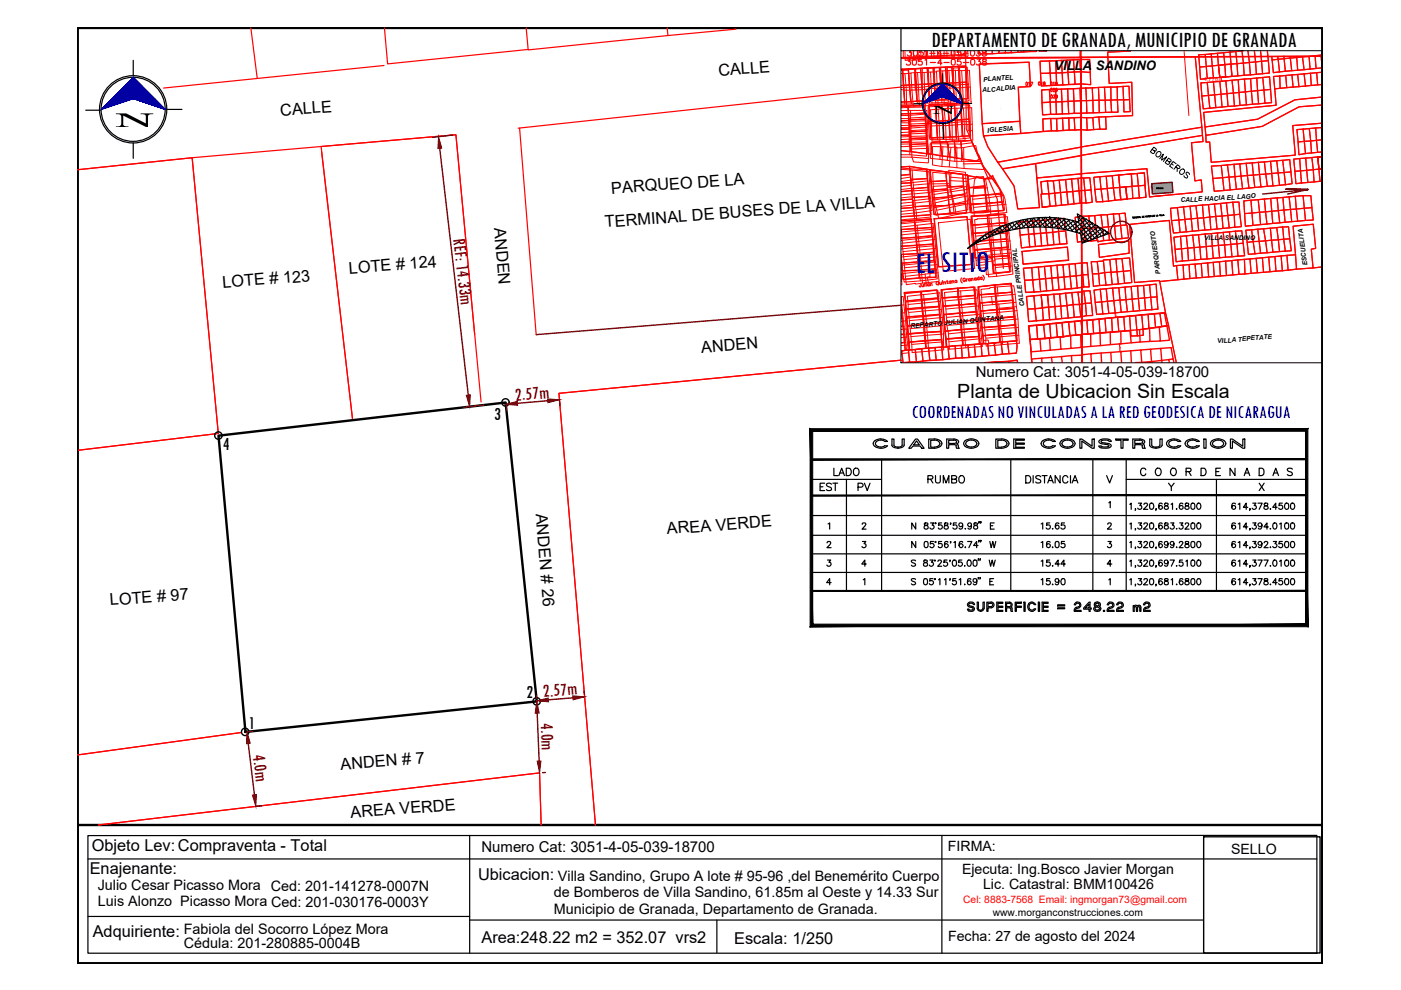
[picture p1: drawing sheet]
<svg xmlns="http://www.w3.org/2000/svg" width="297mm" height="210mm" viewBox="0 0 297 210" stroke-linecap="round" stroke-linejoin="round" font-family="sans-serif">
<defs><g id="words">
<text font-size="8.4" x="184.9" y="97.7">CUADRO DE CONSTRUCCION</text>
<text font-size="6.6" fill="#00f" x="194.2" y="57.8" transform="rotate(-1 194.2 57.8)">EL SITIO</text>
<text font-size="4.9" x="195.8" y="103.7">RUMBO</text>
<text font-size="4.8" x="197.5" y="9.9">DEPARTAMENTO DE GRANADA, MUNICIPIO DE GRANADA</text>
<g font-size="4.4">
<text x="176" y="102">LADO</text>
<text x="240.9" y="102">C O O R D E N A D A S</text>
<text x="172.9" y="105.1">EST</text>
<text x="181" y="105.1">PV</text>
</g>
<text font-size="4.2" x="203" y="84.4">Planta de Ubicacion Sin Escala</text>
<text font-size="4" fill="#f00" x="191.6" y="13.1">3051-4-05-038</text>
<g font-size="4" fill="#720000">
<text x="96.1" y="50.6" transform="rotate(83 96.1 50.6)">REF: 14.33m</text>
<text x="109.3" y="84.9" transform="rotate(-5 109.3 84.9)">2.57m</text>
<text x="115.2" y="147.8" transform="rotate(-5 115.2 147.8)">2.57m</text>
<text x="114.7" y="153.3" transform="rotate(88 114.7 153.3)">4.0m</text>
<text x="53.6" y="160.1" transform="rotate(83 53.6 160.1)">4.0m</text>
</g>
<g font-size="4">
<text x="104.7" y="89">3</text>
<text x="47.3" y="95.4">4</text>
<text x="219.8" y="113.2">15.65</text>
<text x="111.6" y="148">2</text>
<text x="52.7" y="154.5">1</text>
</g>
<text font-size="4" fill="#00f" x="193.3" y="88.6">COORDENADAS NO VINCULADAS A LA RED GEODESICA DE NICARAGUA</text>
<g font-size="3.5">
<text x="152.4" y="16.1" transform="rotate(-4 152.4 16.1)">CALLE</text>
<text x="59.5" y="24.6" transform="rotate(-4 59.5 24.6)">CALLE</text>
<text x="129.7" y="41.1" transform="rotate(-4 129.7 41.1)">PARQUEO DE LA</text>
<text x="104.7" y="48.4" transform="rotate(85 104.7 48.4)">ANDEN</text>
<text x="128.3" y="48.2" transform="rotate(-4 128.3 48.2)">TERMINAL DE BUSES DE LA VILLA</text>
<text x="74.1" y="58" transform="rotate(-4 74.1 58)">LOTE # 124</text>
<text x="47.2" y="61" transform="rotate(-4 47.2 61)">LOTE # 123</text>
<text x="148.7" y="74.8" transform="rotate(-4 148.7 74.8)">ANDEN</text>
<text x="113.6" y="108.9" transform="rotate(85 113.6 108.9)">ANDEN # 26</text>
<text x="141.4" y="113.3" transform="rotate(-4 141.4 113.3)">AREA VERDE</text>
<text x="23.4" y="128.4" transform="rotate(-4 23.4 128.4)">LOTE # 97</text>
<text x="72.3" y="163.2" transform="rotate(-4 72.3 163.2)">ANDEN # 7</text>
<text x="74.4" y="173.4" transform="rotate(-4 74.4 173.4)">AREA VERDE</text>
<text x="19" y="185.2">Enajenante:</text>
<text x="19.4" y="180.5">Objeto Lev:Compraventa - Total</text>
<text x="101.4" y="186.5">Ubicacion:</text>
<text x="19.7" y="198.6">Adquiriente:</text>
<text x="102.1" y="200">Area:248.22 m2 = 352.07 vrs2</text>
<text x="155.7" y="200.2">Escala: 1/250</text>
</g>
<g font-size="3.2">
<text x="206.9" y="80">Numero Cat: 3051-4-05-039-18700</text>
<text x="102.1" y="180.7">Numero Cat: 3051-4-05-039-18700</text>
</g>
<g font-size="3.1">
<text x="20.7" y="188.6">Julio Cesar Picasso Mora Ced: 201-141278-0007N</text>
<text x="117.4" y="190.2">de Bomberos de Villa Sandino, 61.85m al Oeste y 14.33 Sur</text>
<text x="118.3" y="186.8">Villa Sandino, Grupo A lote # 95-96 ,del Benemérito Cuerpo</text>
<text x="20.8" y="192.2">Luis Alonzo Picasso Mora Ced: 201-030176-0003Y</text>
<text x="117.4" y="193.8">Municipio de Granada, Departamento de Granada.</text>
<text x="39" y="198.1">Fabiola del Socorro López Mora</text>
<text x="39" y="201.1">Cédula: 201-280885-0004B</text>
</g>
<g font-size="3">
<text x="201" y="180.5">FIRMA:</text>
<text x="204" y="185.3">Ejecuta: Ing.Bosco Javier Morgan</text>
<text x="261" y="181.1">SELLO</text>
<text x="208.4" y="188.4">Lic. Catastral: BMM100426</text>
<text x="201" y="199.5">Fecha: 27 de agosto del 2024</text>
</g>
<text font-size="2.8" x="223.5" y="14.9">VILLA SANDINO</text>
<text font-size="2.6" fill="#f00" x="197.6" y="24.2">N</text>
<text font-size="2.2" fill="#f00" x="204.2" y="191.5">Cel: 8883-7568 Email: ingmorgan73@gmail.com</text>
<text font-size="2.2" x="210.5" y="194.2">www.morganconstrucciones.com</text>
<g font-size="1.4">
<text x="208.5" y="17.4" transform="rotate(-5 208.5 17.4)">PLANTEL</text>
<text x="208.3" y="19.6" transform="rotate(-5 208.3 19.6)">ALCALDIA</text>
<text x="209.4" y="28.1" transform="rotate(-5 209.4 28.1)">IGLESIA</text>
<text x="250.4" y="42.9" transform="rotate(-3 250.4 42.9)">CALLE HACIA EL LAGO</text>
<text x="255.3" y="50.8">VILLA SANDINO</text>
<text x="246.1" y="58" transform="rotate(-97 246.1 58)">PARQUESITO</text>
<text x="277.2" y="56.3" transform="rotate(-98 277.2 56.3)">ESCUELITA</text>
<text x="217.2" y="65" transform="rotate(-98 217.2 65)">CALLE PRINCIPAL</text>
<text x="193.1" y="69.6" transform="rotate(-5 193.1 69.6)">REPARTO JULIAN QUINTANA</text>
<text x="258.2" y="72.8" transform="rotate(-5 258.2 72.8)">VILLA TEPETATE</text>
</g>
<text font-size="1.2" fill="#f00" x="255.2" y="17.3">4.7787</text>
</g></defs>
<!-- layer: 2 -->
<g fill="none" stroke="#f00" stroke-width=".25">
<path d="M191.1 14.6h.2l.2 3.5h-.4M191.3 14.6h1.2l.3 3.4-1.3 .1 .3 3.5h-.7M192.5 14.6h1.4l.3 3.3-1.4 .1 .3 3.5-1.3 .1M196.6 14.4l.2 3.4-1.4 .1-.2-3.4-1.3 .1M196.6 14.4l-1.4 .1M197.8 14.3h1.4l.2 3.4h-1.4l-.2-3.4-1.2 .1M200.5 14.2l1.3-.1 .2 3.5h-1.3l-.2-3.4-1.3 .1M201.8 14.1h1.4l.2 3.4 1.5-.1M203.2 14.1l1.5-.1 .5 6.9-1.6 .1M204.7 10.8l.2 16.5 6.5 14.9 1.3 14.7M211.8 10.8v.5M213.2 10.8v.4"/>
<path d="M214.4 10.8v.4M215.8 10.8v.3M217.1 10.8v.2M218.5 10.9l-9.5 .5M218.5 10.8v.1M219.7 10.8v.1h-1.2M220.3 10.8h1.6M222.5 12.9l-2 .1 .1 2.5M222.5 19l-1.7 .1 .2 5.2 1.7-.1M222.5 12.9l.1 2.6h-2l.1 2.7 2.1-.1-.2-2.6h1.3l.1 2.5-1.2 .1M222.5 19l.1 2.6-1.7 .1M223.8 12.9l1.2-.1 .2 2.6-1.3 .1-.1-2.6h-1.3"/>
<path d="M223.8 18.9h1.2l.1 2.6-1.2 .1-.1-2.7-1.3 .1M225 12.8l1.3-.1 .1 2.6-1.2 .1 .1 2.6h-1.3M226.3 12.7h1.3l.2 2.5-1.4 .1 .2 2.6-1.3 .1M226.4 18.8h1.2l.1 2.6-1.2 .1-.1-2.7-1.4 .1M229 12.6l-1.4 .1M229 18.7l-1.4 .1M229.1 15.2h-1.3l.1 2.6-1.3 .1M231.6 18.6l.2 5.3M232.9 18.5l.2 5.4M234.2 18.5l.2 5.3M235.5 18.5l-5.3 .2M235.5 18.5l.1 2.7h1.3l.1 2.6-6.6 .2"/>
<path d="M235.5 18.5h1.4v2.7h1.3l-.1-2.9-1.2 .2M238.1 18.3h1.3l.2 5.4h-1.3l-.1-2.5 1.3-.1M255.7 14.1l.3 2.5M256 17.5l.5 5.4M257 14l.3 2.5M257.3 17.4l.5 5.4M258.3 13.8l.3 2.6M258.6 17.3l.5 5.4M259.7 13.7l.2 2.6M259.9 17.1l.5 5.5M261 13.6l.2 2.6M261.2 17l.5 5.5"/>
<path d="M262.3 13.5l.1 2.6M262.5 16.9l.4 5.5M263.6 13.4l.2 2.6M263.8 16.8l.5 5.4M264.9 13.3l.2 2.6M265.1 16.7l.5 5.4M266.2 13.1l.2 2.6M266.5 16.6l.3 5.4M267.5 13l.2 2.6M267.7 15.6l1.4-.1-.2-2.6-14.5 1.3 .1 2.6 1.5-.2M267.7 15.6l-11.7 1M267.7 16.4l.5 5.5"/>
<path d="M269.4 19l-14.6 1.4M270.3 18.8l.3 3.5-15.4 1.5 .3 3.1M271 12.6l.3 2.6M271.3 16.1l.1 2.6M272.3 12.4l.2 2.7M272.6 16l.2 2.6M273.6 12.3l.3 2.7M273.9 15.9l.3 2.6M274.9 12.2l.2 2.7M275.1 15.8l.3 2.6M276.2 12.1l-6.5 .6 .3 2.7 10.3-1M276.2 12.1l.3 2.7"/>
<path d="M276.2 12v.1M276.5 15.7l.3 2.5M277.8 15.5l.2 2.6M279.2 15.4l.2 2.6M280.3 15.3l-10.3 .9 .3 2.6 10-.9M16.5 36l24.2-2.6 5.6 58.5-29.7 3.6M68.2 32.1l6.5 56.7M191.1 22.5l5-.2 .1 1.7M191.1 35.4l1.7-.1 3.7 .6 .1 1.9M192.5 22.5l.1 1.6h-1.5M192.6 24.1l3.6-.1 .1 1.2-3.6 .2zM192.7 25.4v.1l-1.6 .1"/>
<path d="M192.7 25.5l.1 1.2 3.6-.2v1.3l-3.5 .1-.1-.8h-1.7M192.8 26.7v.4M192.8 35.3l.2 1.7-1.9 .1M192.9 27.9l.1 .7-1.9 .1M193 29.3v.8h-1.9M193 37l.1 1 3.5-.2 .2 1.9-3.5 .3-.1-1.3-2.1 .1M193 30.6l.1 1.5M193.1 38l.1 .7M194.4 21.4h1.3l-.3-3.5h-1.2l.2 3.5-1.3 .1M196.3 25.2l.1 1.3M196.4 27.8l.1 1.4-3.5 .1v-.7M196.5 29.2l.1 1.2-3.6 .2v-.5"/>
<path d="M196.5 35.9l.6 .1M196.6 30.4l.1 2.2-5.6-.7M196.7 32.6h.9M196.8 39.7l.2 1.9-3.6 .2-.1-1.4-2.2 .2M197 21.3l1.3-.1-.3-3.5-1.2 .1 .2 3.5-1.3 .1M197.2 25.7l.1 3.6 1.4-.2M197.4 38.5l-.3-2.5 7 1 .2 2.4M197.4 38.5l.1 1.8 3.3-.3v-.3M198.3 22.1l-1.4 .1 .3 3.5M198.3 22.1l.2 3.6h-1.3M198.3 22.1h1.4l.2 3.5 1.3-.1-.3-3.5-1.2 .1M198.5 25.7l1.4-.1 .2 3.5h-1.4z"/>
<path d="M199.3 30.1l-1.8 .1 .1 2.4 2.1 .5M199.3 30.1l1.5-.1 .5 3.2-1.6-.1zM199.7 21.2l1.1-.1-.1-3.5-1.3 .1 .3 3.5h-1.4M200.5 36.4l.2 1.9-3.3 .2M200.7 38.3l.1 1.4 3.5-.3M201.3 33.2l1.4 .2M201.4 29h1.3l-.1-3.6-1.4 .1 .2 3.5-1.3 .1M202.3 21h1.3l-.2-3.5-1.4 .1 .3 3.4-1.5 .1M202.3 21.9l1.3-.1 .2 3.6h-1.2l-.3-3.5-1.4 .1M202.3 29.9l-1.5 .1M202.3 29.9h1.4M202.3 29.9l.4 3.5"/>
<path d="M203.6 21.8l1.6-.1 .5 7-1.7 .2M203.7 29.9l2.2-.1 1.8 3.9-.7 .4-2.9-.4M203.7 29.9l.4 3.8-1.4-.3M204.1 37l1.1 .2M204.3 39.4l.2 1.8-3.4 .3-.3-1.5M205.4 25.2l-1.6 .2 .2 3.5-1.3 .1M205.4 39.8l-.2-2.6 3.4 .7 1.8-.1 1.6 2.4 .2 .9M207.7 33.7l.6 1.4 2.1 2.7M208.5 28.8l-.2-2.6 7.9-.5 .2 2.6-7.9 .5 .9 2.3 2.1 3.3M208.6 37.9l.2 1.7-3.4 .2M208.8 39.6l.1 1.7-3.3 .2-.2-1.7M212.5 35.8l7.1-1.1 .8 9.3-4.6 .3-.8-4.9z"/>
<path d="M216.2 25.7l-.3-7.2 2.6-.2-.3-5.1-10.6 .3 .7 12.7M221.2 27.9l-4.8 .4M222.1 38.4l-1.4 .1 .2 2.6h-.2l.3 2.8 1.6-.2M222.1 38.4l.2 2.7h-1.4M222.1 38.4l1.2-.1 .3 2.6-1.3 .2 .3 2.6-1.6 .2M222.6 21.6h1.3l.1 2.6h-1.3zM222.8 25.1l-1.7 .1 .1 2.7 1.7-.2M222.8 25.1h1.2l.1 2.6h-1.2zM223.3 38.3l1.3-.1 .2 2.6-1.2 .1 .3 2.7-1.3 .1M224 25.1l1.3-.1 .1 2.6-1.3 .1M224.6 38.2l1.3-.1 .3 2.6-1.4 .1 .3 2.7-1.2 .1M225.2 24.1h1.4l-.1-2.6h-1.4l.1 2.6-1.2 .1"/>
<path d="M225.3 25h1.3l.1 2.6h-1.3M225.9 38.1l1.3-.2 .2 2.7-1.2 .1 .3 2.6-1.4 .2M226.6 25l1.1-.1 .2 2.6-1.2 .1M227.2 37.9l1.3-.1 .2 2.6-1.3 .2 .3 2.6-1.2 .1M229.1 21.3l-1.4 .1 .1 2.6-1.2 .1M229.2 24.9h.1M229.8 37.8l1.3-.1 .2 2.6-1.3 .1M230.3 21.3l5.2-.1 .2 2.6M230.4 25l1.3-.1 .2 2.6-1.4 .1M231.7 24.9l1.3-.1 .2 2.6-1.3 .1M233 24.8h1.4l.1 2.6h-1.3M233.2 37.5l.6 5.3"/>
<path d="M234.5 37.4l.5 5.2M235.8 37.3l.6 5.2M237.2 37l.2 2.6M237.4 39.8l-5.3 .4M239.9 36.9l.1 2.6 2.8-.2M241.1 36.8l1.5-.1 .4 5.1-1.4 .2M241.1 36.8l-9.2 .8 .5 5.2h1.4M241.1 36.8l.5 5.2M254.8 27l.1 1.7M258.9 35.1l.6 5.3 13.1-1.2M260.2 35l.6 5.3M261.6 34.8l.5 5.3"/>
<path d="M262.9 34.8l.6 5.2M262.9 22.4l-6.4 .5M264.2 34.6l.6 5.3M264.3 22.2l5.3-.4-.4-5.5-14.6 1.3 .5 5.5 1.4-.2M264.3 22.2l-1.4 .2M265.5 34.5l.5 5.3M266.8 34.4l.5 5.2M268.1 34.3l.6 5.2M269.4 34.2l.5 5.2M270.7 34.1l.6 5.2M272 34l1.4-.2 .6 5.1-1.4 .3M272.6 39.2l-.6-5.2-15.1 1.2 .5 5.4 2.2-.2"/>
<path d="M273.7 36.4l-16.6 1.4M275.6 33.6l-1.3 .1 .5 5.2 5.5-.5M275.6 33.6l.3 5.2M276.3 27.4l-1.3 .1 .4 5.3 1.4-.2M276.8 33.5l.5 5.2M277.6 27.3l.5 5.1M278.1 33.4l.5 5.2M278.9 27.1l.5 5.2M279.4 33.3l.5 5.1M280.2 27.1l.1 1.8M280.3 20.6l-5.8 .6-7.9 4.1-11.1 1.6 .2 1.8 11.9-1.9 7.8-4.2 4.9-.3M280.3 26.1l-6.2 .5 .5 6.3-17.8 1.5-.3-4.3h-.8v-1.4"/>
<path d="M280.3 27l-4 .4 .5 5.2M280.3 29.6l-5.1 .5M280.3 32.2l-3.5 .4M280.3 33.2l-4.7 .4M280.3 35.8l-5.8 .5M191.1 46.8l6.3-.4 .1 1.8M191.1 50.5l3.1-.2 .1 1.7-3.2 .2M191.1 55.1v.7l3.5-.3 .1 1.8-3.4 .1-.2-1.6M193.3 40v.4M193.4 41.8v.4M193.6 43.8v.2l-2.5 .2M193.6 44l.3 1.8"/>
<path d="M193.9 46.7l.1 1.7 3.5-.2 .2 1.8-3.5 .3-.2-1.9-2.9 .2M194.5 53.8l3.4-.3 .1 1.7-3.4 .3zM197 41.6l.2 2-3.6 .2-.2-1.6-2.3 .2M197.2 43.6l.1 1.9-6.2 .4M197.5 40.3l.2 1.7 3.4-.3 .1 1.7 3.5-.3-.2-1.9M197.7 50l.1 1.7-3.5 .3 .2 1.8-3.4 .1M197.7 42l.1 1.6h3.5l-.1-.2M197.8 43.6l.2 1.9 3.4-.2M197.8 51.7l.1 1.8M198 46.4l7-.5 .9 10.1-6.9 .6zM198.1 55.2l.2 1.8-3.6 .3 .2 1.6M198.3 57l.1 1.8-3.5 .1-3.5 .3-.1-1.8"/>
<path d="M201.1 41.5v.2M201.3 43.6l.1 1.7M204.7 43.1l.2 2-3.5 .2M205.6 41.5l.1 1.8 3.4-.2 .1 1.7M206.1 47.7l.1 1.7 3.5-.2 .1 1.7-3.4 .2M206.2 49.4l.2 1.7M206.6 52.9l.1 1.8 3.5-.3 .3 1.8 3.4-.2-.2-1.8M208.9 41.3l3.3-.2 .2 1.7-3.3 .3zM209.4 45.7l.1 1.8-3.4 .2M209.5 47.5l3.5-.3 .2 1.8-3.5 .2zM212.4 42.8l.4 1.8-7 .5-.1-1.8M213 47.2l-.1-1.8-7 .4 .2 1.9"/>
<path d="M213.2 49l.2 1.7-3.6 .2 .2 1.8-3.4 .2-.2-1.8M213.4 50.7l.1 1.8-3.5 .2 .2 1.7 3.5-.2-.2-1.7M213.9 56l.2 1.6-3.5 .3-.1-1.7M216.7 53.3l9.6-.9 .2 2.7-9.6 .9zM217.2 59.4l1.7-.1 .3 2.6M217.8 46.9l-1.8 .1 .5 5.5 1.8-.2M217.8 46.9l.3 2.8-1.8 .1M217.8 46.9h1.2l.3 2.6-1.2 .2 .2 2.6M218.8 56.7l-1.8 .2 .4 5.1 1.8-.1M218.8 56.7l.1 2.6 1.5-.1 .2 2.6-1.4 .1M219 46.9l1.4-.2 .2 2.7-1.3 .1 .2 2.7M219.5 52.2l-1.2 .1"/>
<path d="M220.1 56.6l1.3-.1 .3 2.6-1.3 .1-.3-2.6-1.3 .1M220.4 46.7h1.1l.3 2.6-1.2 .1 .2 2.7-1.3 .1M221.4 56.5l1.4-.2 .2 2.6-1.3 .2 .2 2.5-1.3 .2M221.5 46.7l1.4-.2 .3 2.7-1.4 .1 .3 2.7-1.3 .1M222.8 56.3l1.3-.1 .2 2.6-1.3 .1 .2 2.7h-1.3M222.9 46.5l1.3-.1 .2 2.7-1.2 .1 .2 2.7-1.3 .1M224.1 56.2l1.3-.1 .2 2.6-1.3 .1 .2 2.6-1.3 .2M224.2 46.4l1.4-.1 .6 5.3-1.5 .1M225.4 56.1l1.2-.1 .3 2.6-1.3 .1 .2 2.6-1.3 .1M225.9 48.9l-1.5 .2 .3 2.6-1.3 .2M226.6 56l1.3-.1 .2 2.6M228.1 58.5l-1.2 .1 .2 2.6-1.3 .1"/>
<path d="M228.1 58.5l.3 2.5-1.3 .2M229 43.1l-1.3 .1M231.3 40.3l.3 2.6-1.3 .2M232.6 51l.2-.1v.4l1.2-.3M232.6 55.5h-1.2l.4 5.2 1.3-.2M232.6 55.5l.3 2.5-1.3 .1M232.9 51.9l6.4-.8 .1 2.6-6.3 .9zM232.9 58l1.3-.2 .3 2.7h-1.4zM233.9 55.3v-.2l1.4-.1 .3 2.7-1.4 .1-.3-2.5-1.3 .2M234.8 45.5l-1.4 .1M235.3 55l1.3-.1 .2 2.7-1.2 .1 .2 2.6-1.3 .2M236.1 45.4l1.2-.1 .3 2.5-1.3 .2-.2-2.6-1.3 .1 .2 2.6-1.2 .1-.4-2.6-1.3 .1 .3 2.6-1.3 .1-.2-2.6 1.2-.1"/>
<path d="M236.6 50.7l-1.4 .2M236.6 54.9l1.3-.1 .3 2.7-1.4 .1 .3 2.6-1.3 .1M237.3 45.3l1.3-.1 .2 2.5 .1 .1 .4 2.6-1.4 .2M237.6 42.3l-3.8 .5M237.9 54.8l1.6-.1 .5 5.2-1.6 .2M238.8 47.7l-1.2 .1 .3 2.8-1.3 .1-.3-2.7-1.3 .1 .2 2.8-1.2 .1-.2-2.8-1.4 .1 .2 2.7-1.3 .1-.2-2.7M239.7 57.4l-1.5 .1 .2 2.6-1.3 .1M241.6 42l-1.4 .1M245.9 59.7l1.2 6.6M248.2 44.2l13.2-1.3 .4 5.3-13 1.2zM249.6 44l.6 5.3M250.3 50.1l-1.4 .2 .5 5.2 1.3-.2"/>
<path d="M250.3 50.1l.4 5.2M250.8 56.2l-1.4 .1M250.8 56.2l.2 3M250.9 43.9l.6 5.2M251.1 59.2l-1.4 .1-.3-3-.6 .1-.9-9.7-8.4 .9 1.1 12.3 5.2-.4 .1 .2 3.8-.4M251.5 50l.5 5.2M252.1 56.1l.2 3M252.3 43.7l.5 5.3M252.9 49.9l.4 5.2M253.4 56l.2 2.9M253.5 43.6l.6 5.3M254.1 49.8l.5 5.2"/>
<path d="M254.7 55.9l.2 2.9M254.9 43.5l.6 5.3M255.5 49.6l.4 5.3M256 55.8l.3 2.9M256.2 43.4l.5 5.3M256.9 49.5l.3 5.3M257.2 55.6l.2 3M257.5 43.3l.5 5.3M258.1 49.4l.5 5.3M258.5 55.5l.3 3M258.8 43.1l.5 5.3M259.3 49.3l.6 5.2"/>
<path d="M259.9 55.4l.1 3M260 43l.6 5.3M260.7 49.1l.5 5.3M261.2 55.2l.2 3.1M261.3 42.9l1.4-.1 .5 5.2-1.3 .2M261.9 49l1.4-.1 .6 5.3-1.5 .1M261.9 49l.6 5.3-11.8 1M261.9 49l-11.6 1.1M262.4 55.1l.3 3.1M262.9 45.4l-14.5 1.4M263.6 51.6l-14.5 1.3M263.8 55l.2 3.1"/>
<path d="M264.1 48.8l9.1-.7 .6 5.1-9.1 .7zM265 54.9l.3 3.1M265.2 42.5l-1.5 .1 .3 5.4 1.7-.2M265.2 42.5l.5 5.3M265.4 48.7l.7 5.1M266.3 54.8l.3 3M266.7 48.6l.6 5.1M266.8 42.3l.5 5.3M267.6 54.7l.3 3M267.9 48.5l.8 5.1M268.1 42.2l.5 5.3M269 54.5l.3 3.1"/>
<path d="M269.3 48.4l.6 5.1M269.4 42.1l.4 5.3M270.3 54.4l.2 3.1M270.7 48.3l.6 5M270.8 42l.5 5.2M271.6 54.3l.3 3.1M272 48.1l.5 5.2M272 41.9l.5 5.2M272.9 54.1l.2 3.2-22 1.9M272.9 54.1l-22.1 2.1M273.3 41.7l.6 5.3M273.4 50.6l-9 .8"/>
<path d="M274.6 41.6l.5 5.3M274.7 54l-1.8 .1M274.9 57.1l3.5-.3-.4-4 .9-.1-.5-5.2-4.2 .5 .7 9.1-1.8 .2M276.3 41.5h1.6l.5 5.2h-1.6M276.3 41.5l.5 5.2-11.1 1.1M276.3 41.5l-11.1 1M278.1 44l-14.2 1.3h.1M280.3 41.2v1.2M280.3 56.6l-1.9 .2M191 76.4l-72.5 7 7.8 91.5M191.1 64.4v1.2M191.1 74.4h.1"/>
<path d="M191.1 65.6l.2 1.7h-.2M191.3 67.3l.1 1.8-.3 .1M191.4 69.1l.2 1.7-.5 .1M191.6 70.8l.1 1.8h-.6M191.7 72.6l.2 1.7-.8 .1 .3 2.5M191.9 74.3l.7-.1 .2 2.6-1.3 .1M192.6 74.2h.2l-.2-1.7 3.5-.2 .2 1.5-.9 .1 .3 2.6-1.4 .2-.3-2.6-1.2 .1M192.6 72.5l-.1-1.8 3.4-.2 .2 1.8 3.5-.3 .2 1.6h-.1l.2 2.6-1.4 .1-.3-2.6 1.5-.1M194.3 76.7l-1.5 .1M195.2 61.8l.1 1.7-3.3 .3v1.7M195.4 73.9l-1.4 .2M196.9 73.8h-.6"/>
<path d="M197.1 76.4l-1.4 .1M198.2 73.7l-1.3 .1 .2 2.6 1.4-.1M198.8 63.2l-.2-1.7-6.9 .5 .3 1.8M199.1 64.9l-.3-1.7-3.5 .3 .2 1.7-3.5 .3 .2 1.7M199.2 66.6l-.1-1.7-3.6 .3 .1 1.7-3.4 .3 .1 1.8M199.4 68.4l-.2-1.8-3.6 .3 .2 1.8-3.5 .3 .2 1.7M199.5 70.2l-.1-1.8-3.6 .3 .1 1.8 3.6-.3 .1 1.8M199.9 64.9l.1 1.8 3.5-.4 .2 1.8-3.5 .2-.2-1.6M200.2 68.3l.1 1.9 3.5-.3 .2 1.6 3.6-.2-.3-1.7M200.3 70.2l.2 1.6M201 73.4l-.4 .1M201.2 76.1l-1.3 .1"/>
<path d="M202.5 73.3l-1.5 .1 .2 2.7 1.4-.2M203 61.1l.1 1.8-3.4 .2 .2 1.8 3.4-.3-.2-1.7 3.5-.3 .2 1.7-3.5 .3 .2 1.7 3.4-.2-.1-1.8M203.8 73.2h.3l-.1-1.7-3.5 .3 .1 1.7-.8 .1M203.8 73.2l-1.3 .1 .1 2.6M203.8 73.2l.2 2.7h-1.4M205.2 73.2h-1.1M205.5 75.8l-1.5 .1M206.6 62.6l-.1-1.7-3.5 .2-3.5 .3 .2 1.7M206.9 66.1l.2 1.7-3.4 .3 .1 1.8 3.5-.3-.2-1.8M207.5 62.5l-.1-1.7 3.4-.4 .2 1.8-3.5 .3 .2 1.7M207.6 71.3l.1 1.6-1.1 .1 .2 2.6-1.3 .2-.3-2.6 1.4-.2M208 72.9l.2 2.6 1.4-.1"/>
<path d="M208 72.9h-.3M208.2 75.5l-1.4 .1M208.4 71.2l3.5-.3 .1 1.7-1.3 .1h.4M208.4 71.2l.1 1.7h-.5M208.5 72.9l2.2-.2 .4 2.6-1.5 .1-.2-2.5M208.8 76.9l2.2-.2v.2M210.8 60.4l3.5-.2 .2 1.7M211.3 65.6l-.2-1.7-3.4 .3 .1 1.8M211.5 67.4l3.5-.2 .2 1.7M211.7 69.2l.2 1.7 3.4-.2 .2 1.6M211.7 69.2l-3.5 .3 .2 1.7M211.7 69.2l-.2-1.8-3.5 .3 .2 1.8"/>
<path d="M212 72.6l.2-.1 .3 2.6-1.4 .2M212.2 72.5l1.4-.1 .3 2.6-1.4 .1M212.4 76.7h-1.4M212.4 76.9v-.2l1.5-.1v.3M213.6 72.4l1.9-.1 .1 1.1-.1 1.4-1.6 .2M213.9 76.6l1.8-.3v.6M214.7 63.7l-.2-1.8-3.5 .3 .1 1.7 3.6-.2 .1 1.7M215 67.2l-.2-1.8-3.5 .2 .2 1.8-.2-1.8-3.5 .4 .2 1.7M215.2 68.9l.1 1.8M215.2 68.9l-3.5 .3M219.2 62.7l-1.6 .2 .5 5.3 1.6-.2M219.2 62.7l.2 2.7-1.5 .1"/>
<path d="M219.4 65.4l1.6-.2 .2 2.7-1.5 .1zM219.8 69l-1.7 .1 .3 2.8h1.6l-.2-2.9 1.4-.1 .3 2.9-1.5 .1M220.7 62.6l1.4-.1 .2 2.6-1.3 .1-.3-2.6-1.5 .1M221.2 68.9l1.4-.3 .2 3-1.3 .2M222.1 62.5l1.3-.1 .3 2.6-1.4 .1 .2 2.7-1.3 .1M222.6 68.6l1.3-.1 .3 3-1.4 .1M223.9 68.5l1.2-.1 .3 3-1.2 .1M224.6 62.3l1.3-.2 .3 2.7-1.3 .1-.3-2.6-1.2 .1M225.1 67.5l-.2-2.6-1.2 .1 .2 2.7-1.4 .1M225.1 67.5l-1.2 .2M225.1 68.4l1.4-.2 .3 2.9M225.9 62.1l1.3-.1 .3 2.6-1.3 .2 .3 2.6-1.4 .1"/>
<path d="M226.5 68.2l1.3-.1 .3 2.9-1.3 .1M226.8 71.1l-1.4 .3M227.2 62.1l1.3-.2 .4 2.6-1.4 .1 .3 2.7-1.3 .1M228.9 64.5l.2 2.6-1.3 .2M229.2 67.9l-1.4 .2M229.8 61.7l1.3-.1 .3 2.7h-1.3M230.4 67.9l1.3-.1 .2 2.9-1.3 .1M231.4 64.3l.3 2.6h-1.4M231.7 67.8l1.3-.1 .2 3h-1.3M233 67.7l1.3-.2 .2 3-1.3 .2M233.3 61.3l-1.3 .2 .2 2.6 .3 2.6 1.3-.2M233.3 61.3l.5 5.2"/>
<path d="M234.3 67.5l1.4-.1 .2 3-1.4 .1M234.5 61.2l.6 5.3M235.7 67.4l1.3-.1 .2 3-1.3 .1M235.9 61.1l.5 5.2M237 67.3l1.3-.1 .2 3-1.3 .1M237.2 61l.5 5.2M238.3 67.2l1.2-.2 .2 3.1-1.2 .1M238.5 60.9l.5 5.2M239.5 67l1.3-.1 .3 4.3h-1.3l-.1-1.1M239.8 60.7l.5 5.3M241.2 60.6l.4 5.3M242.1 66.8l1.3-.1 .2 2.9-1.3 .2-.2-3-1.3 .1"/>
<path d="M242.3 69.8l.1 1.3-1.3 .1M242.5 60.5l.4 5.2M243.4 66.7l1.3-.2 .3 2.9-1.4 .2M243.7 60.4l1.4-.2 .4 5.3-1.3 .2M243.7 60.4l.5 5.3-10.4 .8M243.7 60.4l-10.4 .9M244.7 66.5h1.2l.4 2.7-1.3 .2M245.3 62.9l-13.1 1.2M245.9 66.5l1.2-.2 .6 2.7-1.4 .2M51.1 155.3l-34.6 4.8M20.8 174.9l93.6-11 .3 11"/>
</g>
<!-- layer: 6 -->
<g fill="none" stroke="#f00" stroke-width=".25">
<path d="M204.6 11.6l-13.5 .6M229 18.7h1.2l.2 5.3h-1.2M229.2 15.2l2 .2-.2-2.8h-2l.2 4.3M229.2 18.7h-.2l.1 2.6M231.2 15.4v2.5l-3.3-.1M239.7 10.8l-4.9 .2 .4 6.7 4.8-.3 .1 7.1-5.7 .3M253.4 12.1l1.4 14.9-25.6 4.2-17.7 3.2 1 1.4M255.5 11.6h-1.4l.3 2.6M256.8 11.4l.2 2.6M258.1 11.3l.2 2.5M259.4 11.2l.3 2.5M260.8 11l.2 2.6"/>
<path d="M262 10.9l.3 2.6M263.3 10.8l.3 2.6M263.6 10.8l-8.1 .8 .2 2.5M264.6 10.8l.3 2.5M266 10.8l.2 2.3M267.3 10.8l.2 2.2M268.7 10.8l.2 2.1M269.6 12l.1 .7M270.9 12l.1 .6M272.2 11.9l.1 .5M273.5 12l.1 .3M274.9 12v.2"/>
<path d="M277.6 12l.2 2.6M278.8 11.8l.2 2.7M280.1 11.7l.2 2.6M280.3 11.7l-4.1 .4M219.6 34.7l35.3-6 .2 1.3-2.5 .3 .7 8.1 1.4-.3 .2 2.6-11.2 1-.5-5.9-23.4 1.9M227.7 24.9h1.4l.1 2.6h-1.3M228.5 37.8h1.3l.2 2.6h-1.3l.3 2.7h1.3l-.3-2.7M229.1 21.3l.1 2.7h-1.4M229.1 21.3h1.2M229.2 24.9l1.2 .1 .1 2.6-1.3-.1M227.9 55.9l1.5-.1 .1 2.5-1.4 .2M229.4 55.8l1.1-.1 .2 2.5-1.2 .1 .3 2.5-1.4 .2"/>
<path d="M230.1 51.1h1.2M230.7 58.2l.2 2.6h-1.1M230.9 45.8h-1.3M231.1 48.4h-1.3l.3 2.7-1.7 .2-.5-5.2 1.7-.3 .2 2.6-1.6 .3M218.4 71.9l.4 5M228.5 61.9l1.3-.2 .3 2.6-1 .2M229.4 64.5h-.5M229.5 70.9l1.1-.1-.2-2.9h-1.2l.3 3-1.4 .1M230.1 64.3l.2 2.6-1.2 .2M247.7 69l1.7 7.9"/>
</g>
<!-- layer: 10 -->
<g fill="none" stroke="#f00" stroke-width=".25">
<path d="M217.6 17.5a.32 .32 0 0 1 .3 .3 .32 .32 0 0 1-.3 .3zM218.1 17.6l.1-.2v.8M218.6 17.4h.4l-.3 .8M220.2 17.4h.1a.35 .35 0 0 1 .2 .4 .35 .35 0 0 1-.3 .3zM220.8 17.5l.1-.1v.7M221.3 17.4v.2a.29 .29 0 0 1 .3 .2 .29 .29 0 0 1-.1 .3 .21 .21 0 0 1-.3-.1 .21 .21 0 0 1 .2-.3l.2-.2zM222.8 17.4h.1a.35 .35 0 0 1 .2 .4 .35 .35 0 0 1-.3 .3zM222.8 18.8a.32 .32 0 0 1 .3 .3 .32 .32 0 0 1-.3 .3zM223.3 18.9v-.1a.17 .17 0 0 1 .2-.1 .17 .17 0 0 1 .1 .3l-.3 .4h.3M223.3 17.5l.1-.1v.7M224.1 17.6l-.1 .2a.22 .22 0 0 1-.2-.2 .22 .22 0 0 1 .2-.2 .37 .37 0 0 1 .1 .4 .37 .37 0 0 1-.3 .3v-.1M224.1 19a.17 .17 0 0 1-.2 .1 .17 .17 0 0 1-.1-.2l.2-.2a.37 .37 0 0 1 .1 .4 .37 .37 0 0 1-.2 .3l-.1-.1"/>
<path d="M223.4 20.2h.3l-.2 .2h.2a.25 .25 0 0 1-.1 .3 .25 .25 0 0 1-.3 .1v-.1M224.2 20.4l-.1 .1a.19 .19 0 0 1-.3-.1 .19 .19 0 0 1 .1-.2 .19 .19 0 0 1 .3 0v.5l-.2 .1-.1-.1"/>
<circle cx="223" cy="20.4" r=".3"/>
</g>
<!-- layer: 16 -->
<path d="M191.1 12.4l38.1-.2 .3 64.7M229 10.8v1.3l-37.9 .2M280.3 11.9l-51.1 .3 .2 64.7" fill="none" stroke="#f00" stroke-width=".25"/>
<!-- layer: 2 -->
<g fill="none" stroke="#f00" stroke-width=".21">
<path d="M218.9 59.3l.1 .1M219 59.3l-.1 .1"/>
<circle cx="218.9" cy="59.3" r=".06"/>
</g>
<!-- layer: Nivel 16 -->
<path d="M191.1 12.4l38.1-.2 .2 64.7v-.3M229 10.8v1.3l-37.9 .2 15-.1M229.2 10.8v1.3l51.1-.2M280.3 11.9l-51.1 .3 .2 64.7M229.3 68l.1 7" fill="none" stroke="#f00" stroke-width=".25"/>
<!-- layer: Nivel 2 -->
<g fill="none" stroke="#f00" stroke-width=".25">
<path d="M53.2 5.9l1.3 10.7M81.4 13.9l-46.7 4.8M81.5 5.9l.7 7.6 29.7-3M111.6 5.9l.4 4.7 29.6-3.1-.2-1.6M156.1 6.2l-14.5 1.3M191 18.5l-81.1 8.7M191.1 14.7h.3l.2 3.4 1.2-.1 .3 3.6h-1.3M191.1 18.2l.5-.1 .2 3.5-.7 .1M191.4 14.7l1.2-.1 .2 3.4h1.4l.2 3.5M195.2 14.5l.2 3.4-1.2 .1-.2-3.4h-1.4M197.8 14.4l.3 3.4-1.2 .1-.3-3.5-2.6 .2M199.2 14.3l2.6-.1 .5 6.9"/>
<path d="M200.5 14.3l.2 3.4h-1.3l-.2-3.4-2.6 .1M201.8 14.2l1.4-.1 .2 3.4-2.7 .2 .2 3.5-2.6 .1M203.2 14.1h1.6l.4 6.9h-1.6M205 17.4l-1.6 .1 .2 3.5-2.7 .2M209 10.8v.6l6.8-.3M211.8 10.8v.5M213.2 10.8v.4M214.4 10.8v.4M215.8 10.8v.3M217.1 10.8v.2M217.1 11l-1.3 .1M218.5 10.8v.1"/>
<path d="M218.5 10.9l-1.4 .1M219.7 10.8v.1h-1.2M220.3 10.8h1.6M222.5 19l.2 2.7 2.5-.1 .1 2.6M222.5 13l2.6-.2 .1 2.7 1.3-.1 .1 2.5-1.2 .1M222.5 13l.2 2.5-2.1 .1 .2 2.6h2M222.5 19l-1.6 .1 .1 2.7 .1 2.6 1.7-.1M222.5 13h-2l.1 2.6M223.8 19l.2 5.3h-1.2l-.1-2.6-1.7 .1M223.8 12.9l.2 2.6h-1.3l.1 2.7 1.2-.1v-2.6h1.2l.2 2.5-1.4 .1M225.1 18.9l2.5-.1 .1 2.7 1.4-.1M225.1 12.8h1.2l.2 2.6 1.3-.1 .1 2.6h-1.3"/>
<path d="M226.3 12.8l1.3-.1 .2 2.6 1.3-.1M226.4 18.9l.1 2.6-1.3 .1-.1-2.7-2.6 .1M229 12.7h-1.4M229 18.8h-1.4M231.6 18.6l.2 5.3M232.9 18.5l.2 5.4M234.2 18.5l.2 5.3M235.5 18.5l.1 2.7h1.3l.1 2.6-6.6 .2M235.5 18.5l-5.3 .2M235.5 18.5h1.4M236.8 18.4l1.3-.1 .1 2.9h-1.3zM238.1 18.3h1.3l.2 5.4h-1.3l-.1-2.5 1.3-.1"/>
<path d="M254.6 17.6l14.6-1.3 .4 5.5-14.5 1.3zM255.7 14.1l.3 2.5M256 17.5l.5 5.4M257 14l.3 2.5M257.3 17.4l.5 5.4M258.3 13.8l.3 2.6M258.6 17.3l.5 5.4M259.7 13.7l.2 2.6M259.9 17.1l.5 5.5M261 13.6l.2 2.6M261.2 17l.5 5.5M262.3 13.5l.1 2.6"/>
<path d="M262.5 16.9l.4 5.5M263.6 13.4l.2 2.6M263.8 16.8l.5 5.4M264.9 13.3l.2 2.6M265.1 16.7l.5 5.4M266.2 13.1l.2 2.6M266.5 16.6l.3 5.4M267.5 13l.2 2.6M267.7 15.6l-11.7 1M267.7 15.6l1.4-.1-.2-2.6-14.5 1.3 .1 2.6 1.5-.2M267.7 16.4l.5 5.5M269.4 19l-14.6 1.4"/>
<path d="M270.3 18.8l.3 3.5-15.4 1.5 .3 3.1M271 12.6l.3 2.6M271.3 16.1l.1 2.6M272.3 12.4l.2 2.7M272.6 16l.2 2.6M273.6 12.3l.3 2.7M273.9 15.9l.3 2.6M274.9 12.2l.2 2.7M275.1 15.8l.3 2.6M276.2 12.1l-6.5 .6 .3 2.7 10.3-1M276.2 12v.1M276.2 12.1l.3 2.7"/>
<path d="M276.5 15.7l.3 2.5M277.8 15.5l.2 2.6M279.2 15.4l.2 2.6M280.3 15.3l-10.3 .9 .3 2.6 10-.9M16.5 36l24.2-2.6 5.6 58.5-29.7 3.6M40.7 33.4l56-4.8 3.9 42.4M68 31.1l28.7-2.5 5.3 56.6M68.1 31.1l6.6 57.7M110.2 27.2l3.5 43.8M191.1 35.4l1.7-.1 3.7 .6 .2 2M191.1 25.7l1.7-.1v1.2l3.6-.2v1.2l-3.5 .2v-.9M191.1 24.2l1.5-.1 .2 1.5"/>
<path d="M191.1 22.6l5-.3 .1 1.7M192.5 22.5l.1 1.6 3.6-.1 .1 1.3-3.5 .1M192.8 35.3l.3 2.8 3.6-.2 .2 1.9-3.6 .2-.1-1.2M192.8 26.8l.1 .3-1.8 .1M192.9 28l.1 .7M193 30.1l.1 2.1M193 29.4v.7l-1.9 .1M193.1 37l-2 .2M193.1 38.1l.1 .7-2.1 .1M196.3 25.3l.1 1.3M196.4 27.8l.1 1.5-3.5 .1v-.7h-1.9M196.5 29.3l.2 1.2-3.6 .1"/>
<path d="M196.5 35.9l.7 .1M196.7 30.5v2.1l-5.6-.6M196.7 32.6l.9 .1M196.9 39.8l.1 1.9-3.5 .2-.1-1.5M197.1 21.3l-.2-3.4h-1.5l.3 3.5-2.6 .2M197.2 25.8l1.4-.1 .2 3.5h1.3l-.1-3.5 1.2-.1 .2 3.5M197.2 25.8l.2 3.5 1.4-.1M197.4 38.5l.2 1.8 3.3-.2M197.4 38.5l-.2-2.5 6.9 1 .2 2.5M198.3 22.1l.3 3.6h1.4l-.3-3.6M198.3 22.1l-1.3 .1 .2 3.6M199.3 30.1l-1.8 .1 .1 2.5 2.2 .4"/>
<path d="M199.7 21.2l-.3-3.5-1.3 .1 .2 3.5-2.6 .1M200.5 36.4l.4 3.3 3.4-.2M200.7 38.4l-3.3 .1M200.8 30.1l.5 3.2-1.5-.2-.5-3M200.9 39.7l.2 1.9 3.5-.3M201 22.1l2.7-.2 .2 3.5 1.6-.1M201.3 33.3l2.8 .4-.4-3.8h-1.4l.5 3.6M202.3 29.9l-3 .2M202.4 22l.3 3.5-1.5 .1-.2-3.5h-2.7M202.8 29l1.3-.1-.2-3.5-1.2 .1 .1 3.5-2.7 .2M203.7 21.9l1.5-.2 .5 7.1-1.6 .1M203.7 29.9l2.2-.1 1.9 3.9-.7 .5-3-.5"/>
<path d="M204.1 37l1.1 .3M204.3 39.5l.4 3.6-3.5 .3-.1-1.6-3.4 .2-.1-1.7M205.5 39.8l3.3-.2 .2 1.8-3.4 .2zM205.5 39.8l-.3-2.5 3.5 .6h1.7l1.7 2.3 .1 .9M207.8 33.7l.5 1.4 2.1 2.8M208.5 28.8l7.9-.5-.1-2.6-8 .5 .2 2.6 1 2.4 2.1 3.2M208.7 37.9l.1 1.7M212.6 35.8l7-1.1 .8 9.3-4.6 .3-.8-4.8zM216.3 25.7l-.4-7.2 2.6-.1-.3-5.2-10.5 .4 .6 12.6M221.2 27.9l-4.8 .4M222.1 38.4h1.2l.3 2.6 1.2-.1 .3 2.6-1.2 .1M222.1 38.4l.3 2.7 1.2-.1 .3 2.6-1.3 .2"/>
<path d="M222.1 38.4l-1.4 .2 .3 2.5-.3 .1 .3 2.8 1.6-.3M222.8 25.1h2.5l.1 2.6-1.3 .1-.1-2.6M222.8 25.1l.1 2.7h1.2M222.8 25.1l-1.7 .1 .1 2.7 1.7-.1M223.3 38.4l1.3-.2 .2 2.7 1.4-.2 .3 2.7-1.4 .1M224.6 38.2l1.3-.1 .3 2.6 1.3-.1 .2 2.7-1.2 .1M226.6 24.1l1.2-.1-.1-2.5h-1.2l.1 2.6-2.6 .2M226.6 25.1l2.5-.2 .1 2.6-1.3 .1M226.6 25.1h-1.3M226.7 27.6l-1.3 .1M227.2 38l1.4-.2 .2 2.7-1.3 .1-.3-2.6-1.3 .1M227.8 25l.1 2.6h-1.2l-.1-2.5"/>
<path d="M229.2 24.9l.1 .1M229.8 37.8l1.3-.1 .2 2.6M230.3 21.3l5.2-.1 .2 2.6M231.7 24.9l.2 2.6-1.4 .1M231.7 24.9l-1.3 .1M233 24.8h1.4l.1 2.6h-1.3M233 24.8l.2 2.6M233 24.8l-1.3 .1M233.2 37.5l.6 5.3M233.2 27.4l-1.3 .1M234.5 37.4l.5 5.2M235.8 37.3l.6 5.2"/>
<path d="M237.2 37l.2 2.6M237.4 39.8l-5.3 .4M239.9 36.9l.1 2.6 2.8-.2M241.1 36.8l-9.2 .8 .5 5.2h1.4M241.1 36.8l.5 5.2M241.1 36.8l1.5-.1 .4 5.1-1.4 .2M254.8 27l.1 1.7M258.9 35.1l.6 5.3 13.1-1.2M260.2 35l.6 5.3M261.6 34.8l.5 5.3M262.9 34.8l.6 5.2M264.2 34.6l.6 5.3"/>
<path d="M265.5 34.5l.5 5.3M266.8 34.4l.5 5.2M268.1 34.3l.6 5.2M269.4 34.2l.5 5.2M270.7 34.1l.6 5.2M272 34l1.4-.2 .6 5.1-1.4 .3M272.6 39.2l-.6-5.2-15.1 1.2 .5 5.4 2.2-.2M273.7 36.4l-16.6 1.4M275.6 33.6l-1.3 .1 .5 5.2 5.5-.5M275.6 33.6l.3 5.2M276.3 27.4l-1.3 .1 .4 5.3 1.4-.2M276.8 33.5l.5 5.2"/>
<path d="M277.6 27.3l.5 5.1M278.1 33.4l.5 5.2M278.9 27.1l.5 5.2M279.4 33.3l.5 5.1M280.2 27.1l.1 1.8M280.3 35.8l-5.8 .5M280.3 33.2l-4.7 .4M280.3 32.2l-3.5 .4M280.3 29.6l-5.1 .5M280.3 27l-4 .4 .5 5.2M280.3 22.3l-4.9 .3-7.8 4.2-11.9 1.9v1.4h.8l.3 4.3 17.8-1.5-.5-6.3 6.2-.5M280.3 20.6l-5.8 .6-7.9 4.1-11.1 1.6 .2 1.8"/>
<path d="M191.1 50.5l3.1-.2 .3 3.5-3.4 .2M191.1 46.8l6.3-.4 .2 1.9M191.1 54.8v1M191.1 55.8l3.6-.3 .1 1.8-3.5 .1zM193.3 40l.1 .4-2.3 .2M193.5 41.9v.3l-2.4 .2M193.6 43.9l.1 .1-2.6 .2M193.7 44l.2 1.8-2.8 .2M193.9 46.7l.2 1.8 3.5-.2 .1 1.7-3.5 .3-.1-1.8-3 .2M197 41.7l.2 1.9-3.6 .3-.1-1.7M197.2 43.6l.2 2-3.5 .2M197.7 50l.2 1.8-6.8 .4"/>
<path d="M197.7 42l.2 1.7M197.9 51.8v1.8l-3.4 .2 .2 1.7 3.4-.2-.2-1.7M198.1 46.4l6.9-.4 1 10.1-7 .5zM198.1 55.2l.2 1.8-3.5 .3 .2 1.7M198.3 57l.2 1.8-7 .5-.2-1.9M201.1 41.6v.2M201.2 43.4l.1 .2-3.4 .1M201.3 43.6l.2 1.8M204.7 43.1l.2 2.1-6.9 .3-.1-1.8M205.6 41.6l.1 1.7M205.7 43.3l3.4-.2 .2 1.8M206.1 47.7l.2 1.8"/>
<path d="M206.3 49.5l3.4-.3 .1 1.7-3.3 .3zM209 41.4l3.2-.3 .2 1.8-3.3 .2zM209.4 45.8l.1 1.7-3.4 .2M209.5 47.5l3.6-.3 .2 1.9-3.6 .1zM212.4 42.9l.4 1.8-6.9 .4-.2-1.8M213.1 47.2l-.2-1.7-7 .3 .2 1.9M213.3 49.1l.1 1.6-3.6 .2 .3 1.9-3.5 .2-.1-1.8M213.4 50.7l.4 3.6M213.6 52.5l-3.5 .3 .4 3.5 3.4-.3-.1-1.7-7.1 .4-.1-1.7M213.9 56l.2 1.7-3.5 .3-.1-1.7M216.3 49.9l1.8-.2 .2 2.7M216.7 53.3l9.6-.9 .3 2.8-9.7 .8z"/>
<path d="M217.9 47l1.1-.1 .3 2.7 2.6-.2 .3 2.7-1.3 .1M217.9 47l.2 2.7 1.2-.1 .3 2.7M217.9 47l-1.9 .1 .6 5.5 1.7-.2M218.8 56.8l.2 2.6h-1.8M218.8 56.8l-1.8 .1 .2 2.5 .3 2.6 1.7-.1M219 59.4l1.4-.2 .3 2.6-1.5 .1zM219 46.9l1.4-.1 .5 5.4-2.6 .2M220.1 56.6l-1.3 .2M220.4 46.8l1.2-.1 .3 2.7 1.3-.1 .2 2.6-1.2 .2M221 41.1h1.4l.2 2.7-1.6 .2M221.5 56.5l1.3-.1 .2 2.6-1.3 .1-.2-2.6-1.4 .1 .3 2.6 1.3-.1 .2 2.6-1.2 .1M221.6 46.7l1.4-.1 .2 2.7 1.3-.2 .2 2.7-1.3 .1"/>
<path d="M223 46.6l1.2-.1 .3 2.6 1.4-.1M223 59l1.3-.1 .3 2.6-1.3 .1zM224.1 56.3l1.3-.1 .2 2.6 1.3-.2 .3 2.7h-1.4M224.1 56.3l.2 2.6 1.3-.1 .2 2.5-1.2 .2M224.1 56.3l-1.3 .1M224.2 46.5l1.5-.2 .5 5.4-1.5 .1M225.4 56.2l1.3-.2 .2 2.6 1.3-.1M226.7 56l1.3-.1 .4 5.2-1.2 .2M229 43.1l-1.3 .2M230 40.4l1.3-.1 .3 2.6-1.3 .2M232.6 51l.2-.1v.4l1.2-.3M232.6 55.5l1.3-.2v-.2l1.4-.1 .3 2.7 1.2-.1 .3 2.6-1.3 .1"/>
<path d="M232.6 55.5l.3 2.5 1.3-.2 1.4-.1 .2 2.6-1.3 .2M232.6 55.5h-1.2l.4 5.2 1.3-.2M232.9 51.9l6.4-.8 .1 2.6-6.3 .9zM233.9 55.3l.6 5.2h-1.4l-.2-2.5-1.3 .1M234.8 45.5l-1.4 .1M235 42.6l-1.2 .2M236.1 45.4l1.2-.1 .3 2.5-1.3 .2zM236.1 45.4l-1.3 .1 .2 2.6-1.2 .1-.4-2.6-1.3 .1 .3 2.6-1.3 .1-.2-2.6 1.2-.1M236.6 50.7l-1.4 .2M236.6 54.9l1.3-.1 .3 2.7-1.4 .1-.2-2.7-1.3 .1M237.3 45.3l1.3-.1 .2 2.5 .1 .1 .4 2.6-1.4 .2M237.6 42.3l-2.6 .3"/>
<path d="M237.9 54.8l1.6-.1 .5 5.2-1.6 .2M238.8 47.7l-1.2 .1 .3 2.8-1.3 .1-.3-2.7-1.3 .1 .2 2.8-1.2 .1-.2-2.8-1.4 .1 .2 2.7-1.3 .1-.2-2.7M239.7 57.4l-1.5 .1 .2 2.6M241.6 42l-1.4 .1M245.9 59.7l1.2 6.6M248.2 44.2l13.2-1.3 .4 5.3-13 1.2zM249.4 56.3l-.6 .1-.9-9.7-8.4 .9 1.1 12.3 5.2-.4 .1 .2 3.8-.4M249.6 44l.6 5.3M250.3 50.1l.4 5.2M250.3 50.1l-1.4 .2 .5 5.2 1.3-.2M250.8 56.2l-1.4 .1 .3 3 1.4-.1M250.8 56.2l.2 3"/>
<path d="M250.9 43.9l.6 5.2M251.5 50l.5 5.2M252.1 56.1l.2 3M252.3 43.7l.5 5.3M252.9 49.9l.4 5.2M253.4 56l.2 2.9M253.5 43.6l.6 5.3M254.1 49.8l.5 5.2M254.7 55.9l.2 2.9M254.9 43.5l.6 5.3M255.5 49.6l.4 5.3M256 55.8l.3 2.9"/>
<path d="M256.2 43.4l.5 5.3M256.9 49.5l.3 5.3M257.2 55.6l.2 3M257.5 43.3l.5 5.3M258.1 49.4l.5 5.3M258.5 55.5l.3 3M258.8 43.1l.5 5.3M259.3 49.3l.6 5.2M259.9 55.4l.1 3M260 43l.6 5.3M260.7 49.1l.5 5.3M261.2 55.2l.2 3.1"/>
<path d="M261.3 42.9l1.4-.1 .5 5.2-1.3 .2M261.9 49l.6 5.3-11.8 1M261.9 49l-11.6 1.1M261.9 49l1.4-.1 .6 5.3-1.5 .1M262.4 55.1l.3 3.1M262.9 45.4l-14.5 1.4M263.6 51.6l-14.5 1.3M263.8 55l.2 3.1M264.1 48.8l9.1-.7 .6 5.1-9.1 .7zM265 54.9l.3 3.1M265.2 42.5l.5 5.3M265.2 42.5l-1.5 .1 .3 5.4 1.7-.2"/>
<path d="M265.4 48.7l.7 5.1M266.3 54.8l.3 3M266.7 48.6l.6 5.1M266.8 42.3l.5 5.3M267.6 54.7l.3 3M267.9 48.5l.8 5.1M268.1 42.2l.5 5.3M269 54.5l.3 3.1M269.3 48.4l.6 5.1M269.4 42.1l.4 5.3M270.3 54.4l.2 3.1M270.7 48.3l.6 5"/>
<path d="M270.8 42l.5 5.2M271.6 54.3l.3 3.1M272 48.1l.5 5.2M272 41.9l.5 5.2M272.9 54.1l.2 3.2-22 1.9M272.9 54.1l-22.1 2.1M272.9 54.1l1.8-.1 .2 3.1-1.8 .2M273.3 41.7l.6 5.3M273.4 50.6l-9 .8M273.9 47l-8.2 .8M274.6 41.6l.5 5.3M274.7 54l-.5-6 4.2-.5 .5 5.2-.9 .1 .4 4-3.5 .3"/>
<path d="M275.1 46.9l-1.2 .1M276.3 41.5l-11.1 1M276.3 41.5l.5 5.2-1.7 .2M276.3 41.5h1.6l.5 5.2h-1.6M278.1 44l-14.2 1.3h.1M280.3 41.2v1.2M280.3 56.6l-1.9 .2M191 76.4l-72.5 7 7.8 91.5M191.1 74.4h.1l.3 2.5M191.1 72.7l.7-.1 .2 1.7-.8 .1M191.1 70.9h.6l.1 1.7M191.1 69.2h.4l.2 1.7"/>
<path d="M191.1 67.4h.2l.2 1.8M191.1 65.7l.2 1.7M191.1 63.9v1.8M192.2 67.2l.2 1.9M192.6 74.2l.3 2.6-.9 .1M192.7 72.6l3.4-.3 .2 1.6-.9 .1 .3 2.6-1.4 .2-.2-2.7-1.3 .1zM192.8 74.2l-.8 .1M192.9 74.2v.1M194.3 76.8h-1.4M195.3 61.8l.1 1.7-3.4 .4v1.6M195.4 74l-1.3 .1M196.9 73.8l-.6 .1"/>
<path d="M197.2 76.5l-1.5 .1M198.9 63.2l-.2-1.7-7 .6 .3 1.8M199.1 65l-.2-1.8-3.5 .3 .1 1.7-3.5 .3 .2 1.7M199.2 66.7l-.1-1.7-3.6 .2 .2 1.8-3.5 .2M199.4 68.5l-.2-1.8-3.5 .3 .1 1.7-3.4 .4 .1 1.7M199.5 70.3l-3.5 .2-.2-1.8 3.6-.2 .3 3.6M199.7 72.1l-3.6 .2-.1-1.8-3.5 .3 .2 1.8M199.7 72.1l.2 1.6M199.7 73.6l-2.8 .2 .3 2.7 1.3-.1-.2-2.7M199.9 73.7l-.2-.1 .2 2.7-1.4 .1M200 64.9l.1 1.8M200.1 66.7l3.4-.3 .2 1.8-3.5 .2z"/>
<path d="M200.2 68.4l.3 3.5M201 73.5l-.3 .1M202.5 73.3l.2 2.7M202.7 76l-2.8 .3M203 61.1l.1 1.8-3.4 .3 .3 1.7 3.3-.2-.2-1.8 3.6-.2M203.3 64.7l3.5-.3 .2 1.7-3.5 .3zM203.8 73.3l.2 2.6 1.5-.1M203.8 73.3l-2.8 .2 .3 2.6M203.8 73.3h.3l-.1-1.7-3.5 .3 .2 1.7-.8 .1M204 75.9l-1.3 .1M206.6 73.1l-2.5 .2M206.7 62.7l-.2-1.8-3.5 .2-3.4 .4 .1 1.7"/>
<path d="M206.7 62.7l.1 1.7M207 66.1l.3 3.5-3.5 .3 .2 1.7 3.6-.2 .1 1.6-1.1 .1 .3 2.5-1.4 .2-.3-2.6M207.2 67.8l-3.5 .4 .1 1.7-3.4 .3M207.3 69.6l.3 1.8M207.6 62.6l3.4-.3 .2 1.7-3.5 .3 .3 3.5M207.9 66l3.4-.3 .3 1.8-.3-1.8 3.6-.3 .3 3.5M208 72.9l.2 2.7M208 72.9l-.3 .1M208.4 71.2l3.5-.2 .1 1.6-3.4 .3zM208.6 72.9h-.6M209.4 76.9l1.6-.1v.1M209.7 75.4l-2.8 .2"/>
<path d="M210.8 60.5l-3.4 .3 .3 3.5M211.2 72.7h-.4l.3 2.6-1.4 .1-.3-2.5M211.6 67.5l-3.6 .3 .4 3.4M211.7 69.3l3.5-.4 .2 1.8-3.5 .3zM212.3 72.6l.3 2.5 1.3-.1-.3-2.6-1.6 .2M212.4 76.7l-1.4 .1M212.5 76.9l-.1-.2 1.5-.1v.3M212.6 75.1l-1.5 .2M213.9 76.6l1.8-.2v.5M214.5 62l-.1-1.8-3.6 .3 .2 1.8 3.5-.3 .4 3.4M214.7 63.7l-3.5 .3 .1 1.7M215 67.2l-3.4 .3 .1 1.8-3.5 .2"/>
<path d="M215.4 70.7l.1 1.6M215.5 72.3l.2 1.1-.2 1.5-1.6 .1M215.5 72.3l-1.9 .1M219.2 62.7l.3 2.8-1.6 .1M219.2 62.7l-1.6 .2 .5 5.3 1.6-.2M219.5 65.5l1.5-.2 .2 2.6-1.5 .1zM220.8 62.6l-1.6 .1M221.3 68.9l-1.5 .1 .2 2.9-1.6 .1-.2-2.9 1.6-.1M221.6 71.8l-1.6 .1M222.1 62.6l1.3-.2 .3 2.6-1.4 .2-.2-2.6h-1.3l.2 2.7 1.3-.1 .3 2.6-1.4 .1M222.8 71.7l-.2-3-1.3 .2 .3 2.9M222.8 71.7l-1.2 .1"/>
<path d="M223.3 61.6l-1.4 .1M223.9 67.7l-.2-2.7 1.2-.1 .2 2.7-2.5 .2M224 68.6l-1.4 .1M224.2 71.5l-.2-2.9 1.2-.2 .2 3.1-2.6 .2M224.7 62.4h-1.3M225.9 62.2l1.4-.1 .3 2.5h1.3l.3 2.6-1.4 .1M226.5 67.4l1.3-.1-.2-2.7-1.4 .2-.3-2.6-1.2 .2 .2 2.5 1.3-.1 .3 2.6-1.4 .2M226.6 68.2l-1.4 .2M226.9 71.2l-.3-3h1.3l.2 2.9-2.7 .4M227.3 62.1l1.3-.1 .3 2.6M229.2 68l-1.3 .2M229.8 61.7l1.3-.1 .3 2.7"/>
<path d="M230.1 64.3h1.3l.3 2.6h-1.4M231.7 67.8l.2 2.9h1.3l-.2-3-2.6 .2M231.9 70.7l-1.3 .1M233.3 61.3l-1.3 .2 .2 2.6 .3 2.6 1.3-.2M233.3 61.3l.5 5.2M234.3 67.5l-1.3 .2M234.5 70.5l-.2-3 1.4-.1 .2 3-2.7 .3M234.5 61.2l.6 5.3M235.9 61.1l.5 5.2M237 67.3l-1.3 .1M237.2 61l.5 5.2M237.2 70.3l-.2-3 1.3-.1 .2 3-2.6 .2"/>
<path d="M238.4 60.1l-1.3 .1M238.5 60.9l.5 5.2M239.5 67l1.3-.1 .3 4.3h-1.3zM239.5 67l-1.2 .2M239.7 70.1l-1.2 .1M239.8 60.7l.5 5.3M241.2 60.6l.4 5.3M242.1 66.8l1.3-.1 .2 2.9-1.3 .2zM242.1 66.8l-1.3 .1M242.3 69.8l.1 1.3-1.3 .1M242.5 60.5l.4 5.2M243.4 66.7l1.3-.2 .3 2.9-1.4 .2"/>
<path d="M243.7 60.4l.5 5.3-10.4 .8M243.7 60.4l-10.4 .9M243.7 60.4l1.4-.2 .2 2.7M245.3 62.9l-13.1 1.2M245.3 62.9l.2 2.6-1.3 .2M245.9 66.5l1.2-.2 .6 2.7-1.4 .2zM245.9 66.5h-1.2M246.3 69.2l-1.3 .2M51.1 155.3l-34.6 4.8M20.8 174.9l93.6-11 .3 11"/>
</g>
<!-- layer: Nivel 30 -->
<g fill="none" stroke="#f00" stroke-width=".21">
<path d="M191.1 18.5l.6 .1M191.1 14.9h.3M191.7 18.6l1.1-.1 .5 3.5-1.5 .1M191.7 18.6l.1 3.5M192.6 14.9h-1.2l.3 3.7M194.1 14.5l.3 4h1.2l.2 3.4 1.3-.1M196.8 14.4l-1.2 .1M199.4 14.3l.2 3.9 1.3-.1 .2 3.6-1.4 .1M200.8 14.3l-2.7 .1 .1 3.8h1.4l.1 3.6h-1.3l-.2-3.6-1.3 .1-.1-3.9h1.3M202.1 14.4l-1.3-.1 .1 3.8h1.3l.1 3.5 1.5-.1M203.4 14.4h-1.3l.1 3.7 1.4-.2 .2 3.6 1.7-.1-.2-3.5-.2-3.6-1.7 .1 .2 3.5h1.7M191.1 24.5h1.5v1.2"/>
<path d="M191.1 30.6l1.7-.1 .1 2.3 3.5 .3v-2.2l-3.5 .2M191.1 22.1h.7M191.1 26h1.6M191.1 32.8h1.8M191.1 35.6l1.8 .2M192.5 22.8l-1.4 .1M192.6 25.7l.1 1.5M192.6 25.7l3.6-.1 .1 1.3M192.7 28.4l.1 1.3M192.7 27.4v1l3.6-.2 .1 1.3M192.7 27.2l3.6-.3v1.3M192.7 27.4l-1.6 .1"/>
<path d="M192.7 27.2v.2M192.8 29.7l3.6-.2v1.4M192.8 29.7v.8M192.8 29h-1.7M193 37.5l-1.9 .3M193.2 38.7v.6l-2.1 .2M193.2 38.7l3.5-.3v1.9M193.2 39.3l.1 1.2M194.5 22h-1.2M196.1 24.2l-3.5 .3-.1-1.7 3.5-.1 .2 2.9M196.7 38.4l-.2-2.4-3.6-.2 .3 2.9M198.3 22.6l1.4-.1 .2 3.7-1.3-.1z"/>
<path d="M198.3 22.6h-1.5l.1 3.6M198.4 21.8h-1.3l-.2-3.5-1.3 .2v-4l-3 .1 .2 3.9h1.6l.1 3.5 1.3-.1M199.4 30.5h1.7l-.3 3.5-1.5-.2zM199.4 30.5h-2.2v3.1l2.1 .2M199.9 26.2l.2 3.3h-1.3l-.2-3.4-1.7 .1 .2 3.3h1.7M199.9 26.2l1.4-.1 .1 3.4h-1.3M201.1 36.5l.1-.4 3.5 .4 .1 1.3M201.1 30.5h1.3M201.3 38.9l-3.8 .1M201.4 37.5l-.3-1-2.1-.3h-1.7l.4 4.5 3.8-.4-.2-1.4M201.4 37.5l-.1 1.4M201.4 37.5l3.4 .3"/>
<path d="M202.4 22.4h-1.5l.4 3.7 1.2-.1 .3 3.5h-1.4M202.4 30.5l1.4 .1 2.3-.3 1.8 3.9h-5.4M202.4 30.5l.1 3.7-1.7-.2M203.8 22.3l-1.4 .1 .1 3.6 1.5-.2M203.8 30.6l.1 3.6M204 25.8h1.7l.1 3.4-3 .3M204 25.8l.2 3.6M204.8 37.8l.1 1.7M205.7 25.8l-.1-3.6-1.8 .1 .2 3.5M208.6 38.1l-.1-.7-3.3 .7 .3 1.7M208.8 39.3l-3.3 .5 .4 3.7 3.5-.4-.4-1.7 3.4-.5-2-3.6-1.8 .8 .4 3.3-3.3 .3M191.1 47.5l6.3-.7 .2 1.8"/>
<path d="M191.1 54.5l.2 1.7 3.5-.3M191.3 56.2l.1 1.8M193.3 40.5l3.4-.2 .2 1.9-3.4 .3-.1-1.4M193.3 40.5l.1 .6M193.4 41.1l-2.3 .2M193.5 42.5l.1 .3-2.5 .3M193.6 42.8l.1 1.7M193.7 44.5l.2 1.9-2.8 .2M193.7 44.5l3.5-.4 .2 1.9-3.5 .4M193.7 44.5l-2.6 .3M194 47.2l.2 1.7-3.1 .3M194.8 55.9l.1 1.7-3.5 .4 .3 1.8 7-.7-.1-1.8"/>
<path d="M194.8 55.9l3.5-.4 .3 1.8-3.7 .3 .2 2M196.9 42.2l.3 1.9M197.7 40.7l.3 1.7 3.8-.6-.3-1.5 3.4-.8 .1 1.4-3.2 .9 .3 1.5 3-.7 .1 1.9-6.8 1.1-.2-1.6M197.8 50.2l-.2-1.6-3.4 .3 .1 1.7-3.2 .4M198 42.4l.2 1.6 3.9-.7 .1 1.7M198 52.1l-.2-1.9-3.5 .4 .2 1.8-3.4 .4M198.2 53.8l-.2-1.7-3.5 .3 .2 1.7-3.6 .4v-.5M198.3 55.5l-.1-1.7-3.5 .3 .1 1.8M205 40.9l.1 1.7M206.3 47.8l.1 1.7 3.6-.3M206.4 49.5l.2 1.8M206.7 53.1l.2 2.1"/>
<path d="M206.9 55.2l2-.2v1.1l-1.9 .2zM209.6 45.6l-3.5 .3 .2 1.9 3.5-.3-.2-1.9 3.5-.2 .2 1.8M210 49.2l.2 1.7-3.6 .4 .1 1.8 3.6-.4-.1-1.8 3.5-.2 .1 1.6M210 49.2l3.5-.3 .2 1.8M210.4 54.8l.4 3.2-1.7 .3-.2-2.2M210.5 54.4l-.1 .4-1.5 .2M210.5 54.4l3.5-.3 .2 1.7M210.6 56.1l3.6-.3 .1 1.8-3.5 .4M212.4 40.9l.3 .8 .1 1.1-3.4 .3 .2 1.9M212.8 42.8l.2 1.7-4.5 .6-2.4 .1-.2-1.7M213.5 48.9l-.2-1.7-3.5 .3 .2 1.7M214 54.1l-.2-1.8-3.5 .4 .2 1.7"/>
<path d="M191.1 67.6l.4-.1 .7 6.8-1.1 .1M191.1 65.8h.2l.2 1.7M191.1 64.1l.2 1.7M191.1 63v1.1M191.7 69.2l-.6 .1M191.9 62.3l3.5-.4 .1 1.9-3.5 .3zM191.9 70.9l-.8 .1M192 64.1l.2 1.6 3.4-.3M192 72.6l-.9 .1M192.2 65.7l.1 1.8M192.3 67.5l3.5-.4-.2-1.7 3.6-.3 .2 1.7-3.6 .3 .2 1.7-3.5 .4zM192.5 69.2l.1 1.7 3.5-.4"/>
<path d="M192.6 70.9l.2 1.7M195.4 61.9l3.5-.3 .1 1.7M196.1 70.5l.2 1.7-3.5 .4v1.6l6.9-.6v-1.6M196.1 70.5l3.5-.1 .1 1.6-3.4 .2 .1 1.6M199.2 65.1l-.2-1.8-3.5 .5 .1 1.6M199.4 66.8l.1 1.7M199.5 68.5l-3.5 .3 .1 1.7M199.5 68.5l.1 1.9M199.9 63.2l.1 1.8 3.4-.3 .2 1.7-3.5 .4-.1-1.8M200.1 66.8l.2 1.7 3.5-.4-.2-1.7 3.6-.3 .2 1.7M200.3 68.5l.2 1.7 3.4-.3-.1-1.8 3.6-.3 .1 1.8M200.5 70.2l.1 1.8 3.5-.4-.2-1.7 3.6-.3 .2 1.7-3.6 .3 .2 1.6"/>
<path d="M203.2 61.1l-3.5 .4 .2 1.7 3.4-.3M203.3 62.9l3.6-.2 .1 1.6-3.6 .4zM206.9 62.7l-.2-1.9-3.5 .3 .1 1.8M207 64.3l.2 1.8M207.6 62.5l.2 1.8 3.6-.3-.2-1.8 3.4-.3 .2 1.7M207.7 71.3l.2 1.6-7.1 .6-.2-1.5M207.8 64.3l.2 1.7 3.5-.4M208 66l.1 1.7M208.1 67.7l3.6-.3-.2-1.8 3.5-.2 .2 1.7-3.5 .3 .2 1.7-3.6 .3zM208.3 69.4l.1 1.8 3.6-.4-.1-1.7 3.5-.3 .1 1.7M208.4 71.2l.1 1 1-.1 .1 .7 6.1-.5-.2-1.8-3.5 .3 .1 1.7M211 60.4l-3.5 .4 .1 1.7 3.6-.3-.2-1.8 3.4-.4 .2 1.9"/>
<path d="M215 65.4l-.2-1.8-3.4 .4 .1 1.6M215.2 67.1l.2 1.7"/>
</g>
<!-- layer: Nivel 3 -->
<g fill="none" stroke="#f00" stroke-width=".25">
<path d="M196.3 60h.1M199.2 59.9l.1 .4 .3-.1M199.6 59.8v.5M199.8 59.6h.1M199.9 59.8v.4M200.1 59.9l.3-.1 .1 .4M200.1 59.8v.4M200.8 59.4l.1 .7h.2M200.9 59.6l-.2 .1M201.6 59.6v.4M201.6 59.7a.23 .23 0 0 0-.3-.1 .23 .23 0 0 0 0 .4 .23 .23 0 0 0 .3-.1M201.8 59.7l.4-.1v.4"/>
<path d="M201.8 59.6l.1 .4M202.8 59.5h-.1a.23 .23 0 0 0-.2 .1 .23 .23 0 0 0 .1 .3l.3-.1M202.8 59.4l.1 .5M203.9 58.9a.66 .66 0 0 0 .1 1.1M204.7 59.1a.27 .27 0 0 0-.4-.1 .27 .27 0 0 0-.2 .3l.1 .2a.24 .24 0 0 0 .3 .2 .24 .24 0 0 0 .2-.3h-.2M204.9 59.2v.4M205.1 59.1l-.2 .3M205.7 59.2a.22 .22 0 0 0-.4 0 .22 .22 0 0 0 .1 .3 .22 .22 0 0 0 .3-.1M205.7 59.1v.4M205.9 59.1l.1 .4M205.9 59.2l.3-.2 .1 .5M206.9 59a.22 .22 0 0 0-.3 .1 .22 .22 0 0 0 .1 .3 .22 .22 0 0 0 .3-.1"/>
<path d="M206.9 58.9l.1 .5M207.5 58.6l.1 .7M207.6 58.9a.23 .23 0 0 0-.4 .1 .23 .23 0 0 0 .1 .3l.3-.1M208.2 58.8l.1 .4M208.2 58.9a.21 .21 0 0 0-.3 0 .21 .21 0 0 0 0 .3 .21 .21 0 0 0 .3-.1M208.4 58.4a.7 .7 0 0 1 .1 1M195.2 60.1l.1 .6a.17 .17 0 0 1-.2 .1 .17 .17 0 0 1-.2-.2M195.4 60.3l.1 .4 .3-.1M195.8 60.3v.4M196 60l.1 .7M196.4 60.2v.5M197 60.2a.22 .22 0 0 0-.3 .1 .22 .22 0 0 0 0 .3 .22 .22 0 0 0 .3-.1"/>
<path d="M197 60.2v.4M197.2 60.1l.1 .5M197.2 60.2l.3-.1 .1 .4M198.8 60.2l.2 .2"/>
<circle cx="198.7" cy="60" r=".32"/>
</g>
<!-- layer: Nivel 30 -->
<g fill="none" stroke="#f00" stroke-width=".3">
<path d="M220.5 71.8l2-.2 .2 2.7-2 .1M220.9 75.9l-2.2 .2 .1 .8M222.5 71.6l2.3-.2 .1 2.6 2.1-.1M222.9 75.8l-2 .1v1M224.9 74l-2.2 .3M225.1 75.6l-2.2 .2 .2 1.1M227.2 75.4l-2.1 .2 .1 1.3M229.1 71l.1 2.7-2.2 .2v-2.7l-2.2 .2M229.2 73.7h.2M229.3 75.3l-2.1 .1 .1 1.5M229.3 68l17.6-1.7 .5 2.8M229.4 76.8v.1"/>
<path d="M229.4 75.3v1.6M229.4 70.9l-2.4 .3M229.4 68l-11.3 1.1 .5 5.5 2.1-.2-.2-2.6-2.1 .2M231.2 70.7l.1 2.7-2 .2M231.3 75l-1.9 .2M233.2 70.6l-3.9 .3M233.2 70.6l.1 2.7-2 .1M233.2 70.6l2.2-.2v2.7l-2.1 .2M233.4 74.8l-2.1 .2 .1 1.9M235.4 70.4l2.2-.2 .1 2.7-2.3 .2M235.5 74.7l-2.1 .1 .2 2.1M237.6 74.5l-2.1 .2 .1 2.2"/>
<path d="M239.6 70.1l.2 2.6M239.7 74.4l-2.1 .1 .2 2.4M239.7 74.4l.2 2.5M241.6 69.9l.1 2.6-4 .4M241.9 74.2l-2.2 .2M242.1 76.9l2.1-.2v.2M242.1 76.8l-1.3 .1M243.7 69.6l.1 2.8-2.1 .1M243.9 74l2.2-.1 .2 2.5-2.1 .3zM243.9 74l-2 .2 .2 2.6M245.8 69.4l-8.2 .8M245.8 69.4l.2 2.9-2.2 .1"/>
<path d="M245.8 69.4l1.6-.3 .6 3-2 .2M246.1 73.9l2.2-.2 .4 2.4M246.4 76.9l-.1-.5 1.5-.2 .1 .7M247.8 76.2l.9-.1 .2 .8"/>
</g>
<!-- layer: Nivel 6 -->
<g fill="none" stroke="#f00" stroke-width=".25">
<path d="M229 18.7h1.2l.1 2.6M229.2 12.7h-.2l.2 4.3M229.2 12.6h1.8l.2 2.8-2.1-.2M229.2 17.8l-1.3 .1M229.2 18.8h-.2l.1 2.6M229.2 15.2h-.1M231.2 15.4v2.5l-2.1-.1M239.7 10.8l-4.9 .2 .4 6.7 4.8-.3 .1 7.1-5.7 .3M253.4 12.1l1.4 14.9-25.6 4.2M255.5 11.6h-1.4l.3 2.6M256.8 11.4l.2 2.6M258.1 11.3l.2 2.5"/>
<path d="M259.4 11.2l.3 2.5M260.8 11l.2 2.6M262 10.9l.3 2.6M263.3 10.8l.3 2.6M263.6 10.8l-8.1 .8 .2 2.5M264.6 10.8l.3 2.5M266 10.8l.2 2.3M267.3 10.8l.2 2.2M268.7 10.8l.2 2.1M269.6 12l.1 .7M270.9 12l.1 .6M272.2 11.9l.1 .5"/>
<path d="M273.5 12l.1 .3M274.9 12v.2M277.6 12l.2 2.6M278.8 11.8l.2 2.7M280.1 11.7l.2 2.6M280.3 11.7l-4.1 .4M229.1 21.4l.1 2.6h-1.4M229.1 24.9l1.3 .1 .1 2.6-1.3-.1M229.3 31.2l-17.7 3.2 1 1.4M229.3 37.7l.5 .1 .2 2.6M229.3 32.9l25.6-4.2 .2 1.3-2.5 .3 .7 8.1 1.4-.3 .2 2.6-11.2 1-.5-5.9-13.9 1M229.3 33l-9.7 1.7"/>
<path d="M229.3 37.8h-.7M229.3 36.9l-9.4 .9M230.3 21.3l-1.2 .1M230.3 21.3l.1 2.7h-1.2M228 55.9l1.4-.1 .2 2.5-1.4 .2M228.2 48.7l1.7-.2 .2 2.6-1.6 .3zM229.3 40.4h.7l.3 2.7-1-.1M229.4 55.8l1.1-.1 .2 2.5M229.4 40.4l-.6 .1 .2 2.6h.4M229.5 58.3l1.2-.1 .2 2.6h-1.1M229.6 58.3l.2 2.6-1.4 .2M229.9 48.5l-.3-2.6-1.6 .2 .2 2.6"/>
<path d="M230.1 51.1h1.2M230.9 45.8h-1.3M231.1 48.4h-1.3M218.4 72l.4 4.9M229.1 64.5l1-.2 .2 2.6-.9 .2M229.2 67.2h.3M229.4 61.9l.4-.2 .3 2.6M229.4 67.9h1l.2 2.9-1.1 .1M229.4 61.9l-.8 .1M229.5 68h-.3l.3 3-1.4 .1M229.5 64.5l-.6 .1M247.7 69l1.7 7.9"/>
</g>
<!-- layer: Nivel 2 -->
<g fill="none" stroke="#f00" stroke-width=".21">
<path d="M218.9 59.3l.1 .1M219 59.3l-.1 .1"/>
<circle cx="218.9" cy="59.4" r=".06"/>
</g>
<!-- layer: 0 -->
<path d="M199.4 14.3h1.4l.1 3.4-1.2 .1zM258.3 13.9l.3 2.5 2.7-.2M258.3 13.9l2.7-.3 .3 2.6-2.7 .2zM258.9 16.4h.3M258.9 16.4v.8M259.3 17.2h-.4" fill="none" stroke="#f00" stroke-width=".25"/>
<!-- layer: CVL_CUADCON_LIN -->
<path d="M199.4 14.3l-8.3 .5M237.2 37.1l2.6-.2 .2 2.6-2.6 .3zM239.9 36.9l2.7-.2 .4 5.1M237.9 45.3l.7-.1 .2 2.5M246.1 41.5l-2.4 .2M220.7 62.6l1.4-.1 .3 2.6-1.4 .1zM222.1 62.5l-1.4 .1 .3 2.6" fill="none" stroke="#f00" stroke-width=".21"/>
<path d="M279.4 33.3l.2 2.6 .7-.1-.7 .1-.2-2.6 .9-.1-.9 .1 .9-.1-.9 .1 .2 2.6M244.2 76.8l-1.7 .1" fill="none" stroke="#f00" stroke-width=".25"/>
<!-- layer: muebles -->
<path d="M251.1 10.8l1 13.7" fill="none" stroke="#f00" stroke-width=".21"/>
<!-- layer: CVL_CUADCON_TIT -->
<path d="M236.5 66.3v.4M236.5 66.9l.1 .4M236.6 67.3h.1M237.4 73.8l.1 .7h.3M237.7 72.9h-.4l.1 .7" fill="none" stroke="#f00" stroke-width=".25"/>
<!-- layer: 0 -->
<path d="M236.4 66.3l.1 .1M236.5 67.2l.1 .1M237.3 72.9h.1M237.4 74.5l.1 .1" fill="none" stroke="#f00" stroke-width=".21"/>
<!-- layer: CVL_CUADCON_TIT -->
<path d="M236.5 66.7h.1M236.5 66.8h.1M236.5 66.8v.1M237.4 73.7h.1M237.4 73.8h.1" fill="none" stroke="#ff7f00" stroke-width=".25"/>
<!-- layer: 4861 -->
<g fill="none" stroke="#f00" stroke-width=".21">
<path d="M191.1 15.6l7.5-.4v-.1l3.3-.2h3.6l.4 7-12.2 .6-.1-.3-2.5 .2M191.1 23.5l5.4-.1 .3 11.1-3.1-.2-.3-1h-2.3M191.1 35.9l5.8 .5 .2 4.4 .5 3.8-.4 .1 .2 1.8-6.3 .7M197.7 31.1l5.1 .1 .1 .2 4-.5 .3 1.4 1.5 3.4-.2 .2-4.1-.2-4.7-.4-2-.3zM197.8 36.5l3.8 .4v-.2l3.6 .3-.1 1.5 .1 3 .5 3.5-6.7 1.3a33.3 33.3 0 0 1-1.2-9.8zM198.9 23.2l7.1-.4 .3 6.9-3 .3-.1 .1-3.9 .1v-.3h-1.7l-.3-6.6M207.1 37.4l1.8 .4 1.6-.5 2.3 4.1 .3 .8 .4 2.8-4.8 .6-2.1 .1-.4-3.5 .4-4zM210.5 37.3h.1M191.1 48.1l6.7-.7 1.3 12.2-6.9 .8-1.1-12M191.1 57.8l.1 2.6h-.1M198.9 47.2l6.8-.7 .9 10.4-6.6 .6zM206.6 46.6l.6-.1v-.1l6.4-.5 1.2 12.2-5.2 .6-.2-2-1.6 .2-.3-.3z"/>
<path d="M191.1 62.9h.4l1.1 11.9-1.5 .2M192.4 62.8l6.9-.7 .7 8.7 .1 3.4-6.7 .6zM200.3 62l6.9-.6 1.1 12-7 .6-.2-3.2-.3-1.8zM208 61.3l1.9-.1v-.2l5-.4a113.9 113.9 0 0 1 1.2 12.2l-7 .6z"/>
</g>
<!-- layer: 486 -->
<g fill="none" stroke="#f00" stroke-width=".21">
<path d="M191.1 19l1.1 .1M191.9 15.6l.3 3.5M192.2 19.1v3.2M193.1 15.5l.3 3.6M193.4 19.1h-1.2M193.4 19.1h.7M193.4 19.1l.2 3.1M193.9 15.4l.2 3.7M194.5 15.4l.2 3.7M194.7 19.1h-.6M194.7 19.1l.2 3.4M195.9 15.4l.1 3.6"/>
<path d="M196 19l-1.3 .1M196 19l.3 3.4M197.3 15.3l.3 7M198.6 15.2l.3 7M199.9 15l.3 7.3M201.2 14.9l.2 3.8M201.4 18.7l-3.9 .1-1.5 .2M201.4 18.7l.1 3.5M201.4 18.7h.7M201.9 14.9l.2 3.8M202.6 14.9l.1 3.7M202.7 18.6l-.6 .1"/>
<path d="M202.7 18.6l.1 3.5M203.9 15l.2 3.5M204.1 18.6l.2 3.4M204.1 18.6h-1.4M204.1 18.5v.1M205.7 18.5h-1.6M191.1 25.1h2M193.1 23.4v1.7M193.1 25.1v1.2M193.1 26.3v.2M193.1 26.5v1.5M193.1 28l.1 .9"/>
<path d="M193.1 26.5l-2 .1M193.1 28l-2 .1M193.2 28.9v.6M193.2 29.5v.7M193.2 29.5l-2.1 .1M193.2 30.2l.1 .8M193.3 31v.6M193.3 31.6l.1 1.7 3.5 .3M193.3 31l-2.2 .1M193.4 36.1l.1 2M193.5 38.1l-2.4 .4M193.5 38.1l.1 1.1"/>
<path d="M193.6 39.2l.1 .7M193.7 39.9l.1 1.2M193.7 39.9l-2.6 .3M196.6 24.8l-3.5 .2M196.7 26.2l-3.6 .1M196.7 27.5l-3.6 .2M196.7 30.1l-3.5 .1M196.7 28.8l-3.5 .1M196.8 31.5l-3.5 .1M197.1 38.9l-3.5 .3M198.9 23.2l.3 3.4M199.2 26.6l.1 3.3"/>
<path d="M199.2 26.6h1.3M199.2 26.6l-1.7 .1M199.9 31.1l-.2 4.2M200.2 23l.3 3.6M200.5 26.6l.1 3.5M201.5 23l.4 3.5M201.6 39.3l-3.7 .2M201.6 38.3l3.5 .2M201.6 39.3l.1 1.3M201.6 38.3v1M201.6 31.2l-.3 4.2M201.6 36.9v1.4"/>
<path d="M201.9 26.5v3.6M201.9 26.5l-1.4 .1M202.9 22.9l.1 3.6M202.9 31.4v4.2M203 26.5l.3 3.5M203 26.5h-1.1M204.3 22.9l.1 3.5M204.3 31.3l.1 3.5M204.4 34.8v.9M204.4 26.4l.2 3.5M204.4 26.4l-1.4 .1M204.4 26.4h.8"/>
<path d="M205.2 26.4l.1 1.3h.9M206.1 26.3l-.9 .1M208.3 34.7l-3.9 .1M208.9 37.8l.4 2M209.3 39.8l-2.9 .2M209.3 39.8l.4 2.1M193.8 41.1l.1 .6M193.9 41.7l.1 1.4M193.9 41.7l-2.8 .3M194 43.1v.3M194 43.4l.3 1.7M194 43.4l-2.9 .3"/>
<path d="M194.3 45.1v1.7M194.3 45.1l-3.2 .3M194.5 47.8l.3 3.4M194.8 51.2l-3.4 .4M194.8 51.2l.2 1.8M195 53l.4 5.2M195 53l-3.6 .3M195.4 58.2l-3.4 .4M195.4 58.2l.2 1.8M196.1 58.1l.3 1.9M196.1 58.1l-.7 .1M197.1 40.8l-3.3 .3"/>
<path d="M197.2 58v.7l-.6 .1 .2 1.1M197.2 44.7l-2.9 .4M197.2 58l-1.1 .1M197.4 42.7l-3.4 .4M198 49.2l-6.8 .6M198.2 50.8l-3.4 .4M198.4 52.7l-3.4 .3M198.6 54.4l-6.9 .6M198.7 56.1l-6.9 .7M198.9 57.8l-1.7 .2M201.7 40.6l-3.7 .6M201.7 40.6l.3 1.6"/>
<path d="M202 42.2l-3.7 .8M202 42.2l.5 1.6M202.5 43.8l-3.9 .8M202.5 43.8l.2 1.7M205.2 40.1l-3.5 .5M205.2 41.5l-3.2 .7M205.5 43.2l-3 .6M209.1 53.3v.9M209.1 54.2l-1.7 .3M209.1 54.7l-1.7 .2M209.1 54.7l.1 .8M209.2 55.5l-1.8 .2"/>
<path d="M209.2 55.5l.2 1.2M209.7 41.9l-3.5 .3M209.7 41.9l.2 1.7M209.9 43.6l.2 1.8M209.9 43.6l-3.5 .4M210 44.5l-3.5 .4M210.1 46.3l.2 1.6M210.3 47.9l.6 6M210.3 47.9l-3.5 .4M210.9 54.4v.5M210.9 53.9v.5M210.9 54.4l-1.8 .3"/>
<path d="M210.9 53.9l-1.8 .3M210.9 54.9l.1 .4M211 55.3v1.4M211 55.3l-1.8 .2M211 56.7l.3 1.9M212.1 53l-4.8 .6M212.1 53v.8M212.1 53.8l-1.2 .1M212.8 41.4l-3.1 .5M213.2 43.3l-3.3 .3M213.8 47.7l-3.5 .2M213.9 49.4l-7 .7"/>
<path d="M214.1 51.1l-7 .8M214.3 52.9l-2.2 .1M214.4 53.6l-2.3 .2M214.5 54.7l-3.6 .2M214.6 56.4l-3.6 .3M191.7 64.6l-.6 .1M191.8 66.3l-.7 .1M192 68l-.9 .2M192.1 69.8l-1 .1M192.2 71.5l-1.1 .1M192.5 73.2l-1.4 .1M195.8 62.4l.2 1.8"/>
<path d="M196 64.2l.4 3.4M196 64.2l-3.5 .4M196.4 67.6l-3.6 .4M196.4 67.6l.1 1.8M196.5 69.4l.2 1.7M196.5 69.4l-3.5 .3M196.7 71.1l.2 3.4M196.7 71.1l-3.6 .3M199.4 63.9l-3.4 .3M199.6 65.6l-6.9 .7M199.8 67.3l-3.4 .3M199.9 69l-3.4 .4"/>
<path d="M200 72.5l-6.7 .5M200 70.8l-3.3 .3M203.7 61.7l.1 1.8M203.8 63.5l.1 1.7M203.8 63.5l-3.4 .3M203.9 65.2l-3.4 .3M203.9 65.2l.4 3.5M204.3 68.7l-3.5 .3M204.3 68.7l.1 1.7M204.4 70.4l-3.3 .4M204.4 70.4l.4 3.3M207.3 63.2l-3.5 .3"/>
<path d="M207.4 64.9l-3.5 .3M207.6 66.6l-6.9 .7M207.8 68.4l-3.5 .3M208 70.1l-3.6 .3M208.1 71.8l-6.9 .7M210.2 62.9l-2.1 .1M210.2 62.9l.2 1.7M210.4 64.6l-2.1 .2M211.5 60.8l.1 1.9M211.8 64.5l.1 .9M211.8 64.5l-1.4 .1M211.9 65.4v.8"/>
<path d="M211.9 66.2l-3.4 .3M211.9 66.2l.2 1.7M212.1 67.9l-3.5 .3M212.1 67.9l.1 1.8M212.2 69.7l-3.4 .3M212.2 69.7l.2 1.7M212.4 71.4l-3.4 .3M212.4 71.4l.2 1.7M215.2 62.4l-5 .5M215.4 64.1l-3.6 .4M215.5 65l-3.6 .4M215.6 65.9l-3.7 .3"/>
<path d="M215.8 67.6l-3.7 .3M215.9 69.4l-3.7 .3M216 71.1l-3.6 .3"/>
</g>
<!-- layer: CVL_CUADCON_TIT -->
<path d="M237.4 39.8l1.3-.2 .2 2.6-1.3 .1zM238.7 39.6l1.3-.1 .2 2.6-1.3 .1z" fill="none" stroke="#f00" stroke-width=".3"/>
<!-- layer: 0 -->
<path d="M237.4 39.8l1.3-.2 .2 2.6-1.3 .1z" fill="none" stroke="#f00" stroke-width=".3"/>
<g fill="#939598" stroke="#939598" stroke-width=".21">
<path d="M244.2 38.9l4.3-.2 .1 .2z"/>
<path d="M244.2 40.1h4.4l.1 .7z"/>
<path d="M244.2 38.9l4.4 .8v-.8zM244.2 38.9l4.4 .8h-4.4z"/>
<path d="M244.2 39.7l.9 .4v-.4zM244.2 39.7l.9 .4h-.9z"/>
<path d="M246.6 39.7l2 .4v-.4zM246.6 39.7l2 .4h-2z"/>
<path d="M244.2 40.1l.1 .7h4.4zM244.3 40.8h4.4l-4.4 .3z"/>
</g>
<!-- layer: Nivel 3 -->
<g fill="none" stroke="#000" stroke-width=".21">
<path d="M244.3 31.7l.6 .3h.2l.1-.3-.6-.5-.7 1 .4 .3h.4l.1-.3-.1-.2M245.3 32.3a.45 .45 0 0 1 .7-.1 .45 .45 0 0 1 .1 .7l-.2 .2a.45 .45 0 0 1-.7 .1 .45 .45 0 0 1 0-.6zM245.4 39.8h-.2l.1 .2h.1M245.5 39.9l.1-.1v.2zM245.7 39.9l.1-.1v.2M245.7 39.8v.2M245.9 33.7l.7-1-.3 1.3 1.1-.8-.8 1M246.1 39.9h-.2l.2 .1M246.2 39.9l.1-.1v.2M246.2 39.8v.2M246.4 39.9l.2-.1v.2zM247.4 34l.6 .4 .3-.3-.6-.6-.7 1 .6 .4 .3-.2-.1-.4"/>
<path d="M248.4 34.7l.4 .3M249.3 35.4l.6 .3 .3-.1v-.3l-.5-.4-.8 1M249.4 34.7l-.7-.5-.7 1 .6 .5M249.6 35.6v.8M250.3 36a.5 .5 0 0 1 .8 0 .5 .5 0 0 1-.2 .8 .5 .5 0 0 1-.8 0 .5 .5 0 0 1 .2-.8zM252.2 37l-.3-.4h-.4l.3 .8-.1 .3-.2 .1-.4-.3-.1-.2M240.1 46h.2M240.2 46v.3M240.3 46.1h.1M240.5 46h-.2l.2 .3M240.6 46.1l.1-.1h-.1v.3M240.6 46.1l.1 .1"/>
<path d="M240.8 46.2v-.2l.1 .2 .1-.2v.2M241.1 45.9v.3M241.4 45.9v.3l-.2-.3v.3M241.7 46.1h-.2M241.7 46.1l-.1-.2-.1 .3M241.7 45.9v.2h.2M242.2 45.8l.2 .1-.1 .2zM242.5 45.9h.1M242.6 45.8h-.2l.1 .3h.1M242.9 45.9l.2-.1h-.2v.3l.2-.1-.1-.1M243.2 45.8v.2l.1-.2M243.6 45.8h-.2l.2 .1-.2 .1"/>
<path d="M243.7 45.8h.1M243.9 45.7h-.2v.3h.2M244.1 45.7h-.2l.2 .1-.2 .1M244.4 45.6l.2 .1-.2 .2zM244.7 45.8h.1M244.8 45.6h-.1v.3h.1M245.1 45.6v.2h.2M245.5 45.7l-.1 .1M245.5 45.8l-.1-.2-.1 .2M245.8 45.5l.2 .3v-.3M246.1 45.5v.3M246.2 45.5v.3h.2"/>
<path d="M246.4 45.5v.2h.2M246.6 45.7l.1-.2 .1 .2M246.6 45.6h.2"/>
</g>
<!-- layer: 0 -->
<g fill="none" stroke="#720000" stroke-width=".3">
<path d="M93.2 31.5l6.1 52.3M96 28.6l-4.2 .5M244.2 38.9l4.3-.2 .2 2.1-4.4 .3zM267.7 41.1l9.6-.9-4.7-.1 4.7 .1-4.3 .9M191 64.7l-77.3 6.3M102.6 85.9l-4.2 .5M107.3 86l.1 1M116.1 85l-6.4 .5M118.6 85l.1 1M52.6 157.6l1.3 10.9M53.6 155l-1 .2M113.7 147.4l.1 .7"/>
<path d="M113.9 151.2l.4 10.2M115 148.6l-.6 .1M121.5 148l-5.2 .4M123.8 146.5l.1 .7M55.5 170.9h-1M115.6 163.8h-.6"/>
<circle cx="237.7" cy="49.2" r="2.27"/>
</g>
<path d="M16.5 5.9h263.8v198.4h-263.8zM46.3 92.4l60.9-7.1 6.6 63.4-61.8 6.5zM16.5 174.9h263.8v29.4h-263.8z" fill="none" stroke="#000" stroke-width=".51"/>
<path d="M191 10.8h89.3v66.1h-89.3z" fill="none" stroke="#000" stroke-width=".21"/>
<g fill="none" stroke="#000" stroke-width=".25">
<path d="M191 5.9v4.9M205.6 52.4l-.2 .2M206.2 52.1l-.1-.1-.4 .3M206.8 51.7l-.2-.1-.3 .3M207.4 51l.3-.3 .3 .4M207.4 51.4l-.2-.3-.4 .3M207.9 50.6l.4-.3 .3 .4M208.5 50.2l.3-.3 .4 .4M209 49.7h.1M209.3 50.4l-.1 .1M209.4 49.5l.3 .4M209.9 50.2l-.1-.2-.4 .3"/>
<path d="M210 49.9l.4-.3 .2 .3M210 49.1l.3 .3M210.5 49.4l.4-.3 .4 .5M210.7 48.8l.1 .2M211.1 49l.4-.3 .3 .4M211.3 48.5l.1 .1M211.6 48.6l.4-.3 .4 .4M212 49.4l-.1-.1-.3 .2M212.1 49.1l.3-.2 .3 .3M212.5 48l-.3 .2M212.6 48.7l.4-.3 .3 .5M212.6 47.9l.3 .4"/>
<path d="M213.2 48.3l.3-.3 .4 .4M213.3 47.7l.2 .2M213.7 47.9l.4-.3 .3 .4M214 47.4v.1M214.1 48.4l.4-.3 .3 .5M214.2 48.8l-.2-.2-.4 .3M214.3 47.5l.3-.3 .3 .4M214.7 48l.4-.3 .3 .4M215.2 47.6l.4-.3 .3 .4M215.4 46.9l.1 .3M215.7 48.2l.3-.4 .3 .5M215.7 48.5l-.2-.2-.4 .3"/>
<path d="M215.8 47.2l.4-.3 .3 .4M216.2 47.8l.4-.4 .3 .4M216.4 46.7l-.1 .1M216.8 47.3l.3-.3 .3 .4M216.8 46.6l.2 .3M217.2 47.9l.4-.4 .3 .5M217.2 48.3l-.2-.3-.4 .3M217.3 46.9l.4-.3 .3 .4M217.7 47.5l.4-.4 .3 .4M217.9 46.4v.1M218.1 48.2h-.2M218.2 48l.3-.3 .3 .4"/>
<path d="M218.3 47l.4-.3 .3 .4M218.4 46.3l.1 .3M218.7 47.6l.4-.4 .3 .5M218.8 46.6l.4-.3 .3 .4M219.1 48.1l.4-.3 .2 .3M219.3 47.2l.3-.4 .3 .4M219.7 47.7l.4-.3 .3 .4M219.8 46.7l.4-.3 .3 .4M220 46.1l.1 .2M220.2 47.3l.4-.4 .3 .5M220.3 48.1l.2-.2 .1 .2M220.6 46.1l-.2 .2"/>
<path d="M220.7 47.8l.3-.3 .3 .4M220.8 46.9l.4-.4 .3 .4M220.8 46.1l.2 .3M221.2 47.4l.4-.3 .3 .4M221.3 46.4l.4-.3 .3 .4M221.4 48.1h.1M221.6 48l.4-.4 .3 .4M221.8 47l.3-.3 .3 .4M222.2 47.5l.4-.3 .3 .4M222.3 46.6l.4-.4 .3 .5M222.6 46.1h.1M222.6 48.1l.4-.3 .3 .4"/>
<path d="M222.7 47.1l.4-.3 .3 .4M222.9 46.1h.1M223.1 47.7l.4-.4 .3 .5M223.2 46.7l.5-.3 .3 .4M223.4 46.1l.1 .1M223.5 48.2l.5-.3 .3 .4M223.7 47.2l.4-.3 .3 .4M224 46.1l-.2 .2M224.1 47.8l.4-.3 .3 .4M224.2 46.8l.4-.3 .3 .4M224.4 46.2l.1 .2M224.5 48.3l.4-.3 .3 .4"/>
<path d="M224.6 47.4l.5-.4 .3 .5M224.9 46.3l-.1 .1M225.1 47.9l.4-.3 .3 .4M225.2 46.9l.4-.3 .3 .4M225.4 46.3l.1 .2M225.5 48.5l.4-.4 .3 .5M225.6 47.5l.4-.3 .3 .4M225.9 46.4l-.2 .1M226 48l.5-.3 .3 .4M226.2 47.1l.4-.3 .3 .4M226.3 48.7h.1M226.4 46.5l.1 .1"/>
<path d="M226.5 48.6l.4-.3 .3 .4M226.6 47.6l.4-.3 .3 .4M226.8 46.6l-.1 .1M227 48.2l.4-.4 .3 .5M227.1 47.2l.5-.3 .3 .4M227.2 48.9l.1-.1 .1 .2M227.4 46.7h.1M227.4 48.7l.5-.3 .2 .4M227.6 47.8l.4-.3 .3 .3M228 48.3l.4-.3 .3 .4M228 49.1l.3-.2 .2 .4M228.1 47.3l.4-.3 .3 .4"/>
<path d="M228.4 48.9l.4-.4 .3 .4M228.5 47.9l.5-.3 .2 .4M228.6 46.1l.4 .3M228.8 46.8l.3-.2 .3 .4M228.8 49.4l.4-.3 .3 .4M229 48.4l.4-.3 .3 .4M229.1 49.5a27.6 27.6 0 0 0-24 3.2M229.1 47.5l.4-.3 .3 .3M229.1 49.5l.3 2.1 5.8-2.1-6.8-4.2 .3 1.8a24.4 24.4 0 0 0-23.6 5.6M229.1 45.7l-.3 .2M229.2 46.5l.4-.3 .3 .4M229.2 50l.5-.4 .3 .4"/>
<path d="M229.3 50.3l.1 .2M229.3 50.8l.2-.2 .3 .4M229.3 45.8l.2 .2M229.4 49l.4-.4 .3 .5M229.5 48l.4-.3 .3 .4M229.6 47l.5-.3 .2 .4M229.7 50.5l.4-.3 .3 .4M229.8 49.5l.4-.3 .3 .4M229.9 48.6l.4-.3 .3 .3M230.1 51.3l-.1-.2-.5 .4M230.1 47.6l.4-.3 .3 .4M230.1 51.1l.4-.4 .2 .4"/>
<path d="M230.2 50.1l.4-.4 .3 .5M230.3 49.1l.5-.3 .3 .4M230.4 46.4l-.2 .2M230.5 48.1l.4-.3 .3 .4M230.6 47.2l.4-.3 .3 .3M230.6 50.6l.5-.3 .3 .4M230.8 49.7l.4-.4 .3 .4M230.9 48.7l.4-.3 .3 .4M231 47.7l.5-.3 .2 .4M231.2 50.2l.4-.3 .3 .4M231.3 49.2l.4-.3 .3 .4M231.5 48.3l.4-.3 .3 .3"/>
<path d="M231.7 47.2l-.1 .1M231.7 49.8l.5-.3 .3 .4M231.9 48.8l.4-.3 .3 .4M232.1 50.5l-.1-.1-.3 .3M232.2 50.3l.4-.3 .2 .3M232.3 49.4l.4-.3 .3 .3M232.3 47.6l-.3 .2M232.4 48.4l.4-.3 .3 .4M232.6 47.8l.1 .1M232.7 49.9l.4-.3 .3 .4M232.8 48.9l.5-.3 .3 .4M233.3 49.5l.4-.3 .3 .4"/>
<path d="M233.6 48.4l-.2 .1M234.2 49.8l-.4 .2M234.2 48.8l-.4 .3M234.3 48.8l.2 .3M234.8 49.1v.1M234.9 49.6l-.2-.3-.5 .3M18.6 177.2l260.6-.1v25h-260.6zM99.6 177.1v25M199.7 177.1v25M18.6 182.1h260.6M18.6 194.3h81M152 195.1v6.9"/>
</g>
<!-- layer: 2 -->
<path d="M99.6 195.1h155.4" fill="none" stroke="#000" stroke-width=".25"/>
<!-- layer: 0 -->
<path d="M24.6 24h2.2l4.1 2.2v-1.4a.63 .63 0 0 0-.9-.6h-.2v-.2h2.7v.2a.75 .75 0 0 0-1.1 .6v2.1h-.4l-4.9-2.4v1.7a.63 .63 0 0 0 1 .6l.1 .1h-2.6v-.1a.77 .77 0 0 0 1.1-.6v-1.4a.75 .75 0 0 0-1.1-.6zM197.8 22.4h1.3l2.5 1.3v-.8a.46 .46 0 0 0-.7-.4l1.6-.1-.6 .2-.1 .2v1.4l-3.1-1.5v1.2l.7 .3-1.6-.1a.46 .46 0 0 0 .6-.4v-1.1z" fill="#000"/>
<!-- layer: NORTE -->
<circle cx="199.8" cy="21.9" r="4.1" fill="none" stroke="#00f" stroke-width=".25"/>
<g fill="none" stroke="#000" stroke-width=".25">
<path d="M28.3 12.8v3.2M199.8 15.7v1.9M18.2 23.4h3.1M28.3 30.3v3.3M35.4 23.2h3.2M193.8 22h1.8M200 26.2v3.3M204.1 21.9h1.9"/>
<circle cx="28.2" cy="23.2" r="6.8"/>
</g>
<!-- layer: TEXTOS -->
<g fill="#00f" stroke="#00f" stroke-width=".21">
<path d="M199.8 17.8l2.7 2.7h-5.4z"/>
<path d="M28.3 16.4l4.5 4.5h-9z"/>
<path d="M23.8 20.9h4.5l-6.8 2.3z"/>
<path d="M199.8 20.5l4.1 1.4-1.4-1.4zM199.8 20.5l4.1 1.4z"/>
<path d="M197.1 20.5l-1.3 1.4zM197.1 20.5h2.7l-4 1.4z"/>
<path d="M28.3 20.9l6.7 2.3-2.2-2.3zM28.3 20.9l6.7 2.3z"/>
</g>
<g fill="none" stroke="#00f" stroke-width=".25">
<path d="M26.9 19.8l1.4-1.3 1.3 1.3-1.3-.5zM28.3 16.4l6.8 6.8-6.8-2.3-6.8 2.3zM28.3 16.8l5.5 5.6-5.5-1.8-5.6 1.8zM28.3 18.7l.7 .7-.7-.2-.8 .2zM28.3 18.8l.3 .4-.3-.1-.4 .1zM199.8 17.8l4.1 4.1-4.1-1.4-4 1.4zM199.8 18.1l3.4 3.4-3.4-1.1-3.3 1.1zM199.8 18.2l3 3.1-3-1.1-2.9 1.1zM199.8 18.4l2.7 2.6-2.7-.8-2.6 .8zM199.8 18.5l2.3 2.3-2.3-.8-2.2 .8zM199.8 18.8l1.6 1.6-1.6-.6-1.5 .6zM199.8 19.1l.9 .8-.9-.3-.8 .3z"/>
<path d="M199.8 19.2l.5 .5-.5-.2-.4 .2zM199.8 19.3l.3 .2h-.5zM22.1 22.8l6.2-6.2 6.1 6.2-6.1-2.1zM23.3 22.1l5-5 4.9 5-4.9-1.7zM23.9 21.7l4.4-4.4 4.4 4.4-4.4-1.5zM24.5 21.3l3.8-3.8 3.8 3.8-3.8-1.2zM25.1 21l3.2-3.2 3.1 3.2-3.1-1.1zM25.7 20.6l2.6-2.6 2.5 2.6-2.5-.9zM26.3 20.2l2-2 1.9 2-1.9-.7zM196.1 21.7l3.7-3.7 3.8 3.7-3.8-1.3zM197.9 20.6l1.9-1.9 1.9 1.9-1.9-.7zM198.6 20.1l1.2-1.2 1.2 1.2-1.2-.4z"/>
</g>
<g fill="none" stroke="#000" stroke-width=".25">
<circle cx="28.2" cy="23.2" r="7.1"/>
<circle cx="199.8" cy="21.9" r="4.3"/>
</g>
<!-- layer: 0 -->
<g fill="none" stroke="#000" stroke-width=".3">
<path d="M255.2 177.4h24.7v24.7h-24.7z"/>
<circle cx="46.3" cy="92.4" r=".78"/>
<circle cx="107.2" cy="85.3" r=".78"/>
<circle cx="52" cy="155.2" r=".78"/>
<circle cx="113.8" cy="148.7" r=".78"/>
</g>
<g fill="#720000" stroke="#720000" stroke-width=".21">
<path d="M52.4 155.2l.7 2.4-.8 .1z"/>
<path d="M53.5 168.6l.9-.1-.2 2.5z"/>
<path d="M113.8 148.7l.5 2.5h-.8z"/>
<path d="M113.9 161.4h.8l-.3 2.5z"/>
<path d="M107.2 85.7l2.5-.6v.8z"/>
<path d="M116.1 84.6l2.5 .2-2.4 .6z"/>
<path d="M93 29l.7 2.4-.8 .1z"/>
<path d="M98.9 83.8l.8-.1-.1 2.5z"/>
<path d="M113.8 148.6l2.4-.6 .1 .8z"/>
<path d="M121.4 147.5l2.6 .2-2.5 .7z"/>
</g>
<!-- layer: CVL_CUADCON -->
<g fill="#000" stroke="#000" stroke-width=".21">
<path d="M171.8 90.9l.5 .5 105-.5zM172.3 91.4l105-.5-.5 .5zM277.3 90.9l-.5 .5 .5 41.5zM276.8 91.4l.5 41.5-.5-.6zM171.8 132.9h105.5l-.5-.6zM171.8 132.9l.5-.6h104.5zM171.8 90.9v42l.5-.6zM171.8 90.9l.5 .5v40.9z"/>
<path d="M172 97.3v.2l105-.2zM172 97.5l105-.2v.2z"/>
<path d="M172 104.9v.2l105-.2zM172 105.1l105-.2v.2z"/>
<path d="M172 125.2v.2l105-.2zM172 125.4l105-.2v.2z"/>
</g>
<!-- layer: CVL_CUADCON_TIT -->
<g fill="none" stroke="#000" stroke-width=".25">
<path d="M217.5 100.8h.5a.84 .84 0 0 1 .6 .8 .84 .84 0 0 1-.6 .8h-.5zM219 100.8v1.6M220.7 101.1a.59 .59 0 0 0-.6-.3 .59 .59 0 0 0-.5 .4l.1 .2 .8 .3 .2 .3-.2 .4h-.8l-.1-.2M221 100.8h1M221.5 100.8v1.6M222.1 102.4l.6-1.6 .6 1.6M222.3 101.9h.8M224.8 100.8v1.6l-1.1-1.6v1.6M226.4 101.2a.56 .56 0 0 0-.6-.4 .56 .56 0 0 0-.5 .6 .69 .69 0 0 0 .1 .8 .69 .69 0 0 0 .8 .2l.2-.3M227 100.8v1.6M227.3 102.4l.6-1.6 .6 1.6M227.6 101.9h.7"/>
<path d="M234.6 100.8l.7 1.6 .6-1.6M247.7 102.4l.6 .8v.8M267 102.4l1 1.6M268 102.4l-1 1.6M205.2 129.2h.2M205.4 129.1l.1 .2M205.5 127.7l.8 .1 .3 .4M205.5 127.7a.49 .49 0 0 0-.4 .5 .49 .49 0 0 0 .4 .5M205.5 128.7l.7 .2M205.6 128.4l.7 .2M206.2 128.9l.1 .2-.1 .2h-.7M206.2 127.9l.1 .2"/>
<path d="M206.2 127.9l-.7 .1-.1 .2 .2 .2M206.2 128.6a.52 .52 0 0 1 .4 .7 .52 .52 0 0 1-.6 .3l-.7-.1-.2-.4M206.4 128.2h.2M207.2 129v-1.3h.2v1.3M207.2 129a.66 .66 0 0 0 .7 .6M207.4 129l.4 .4M207.9 129.4h.1M207.9 129.6h.1M208.4 129l-.4 .4M208.4 129v-1.3h.3v1.3M208.6 129a.66 .66 0 0 1-.6 .6M210.1 127.6a.61 .61 0 0 1 .6 .6 .61 .61 0 0 1-.6 .7"/>
<path d="M210.1 127.9a.36 .36 0 0 1 .4 .3 .36 .36 0 0 1-.4 .4M210.2 127.9h-.7v.7h.7M210.2 127.7h-1v1.9h.3v-.7h.7M211.3 127.7h1.3v.2h-1v.6h1v.3h-1v.6h1v.2h-1.3zM214 127.9h.1M214 127.7a.57 .57 0 0 1 .6 .4 .57 .57 0 0 1-.2 .6M214 127.9a.36 .36 0 0 1 .4 .3 .36 .36 0 0 1-.3 .4h-.7v-.7h.7M214.1 127.7h-.9v1.9h.2v-.7h.7M214.1 128.9l.2 .2 .1 .5M214.4 128.7l.2 .4M214.6 129.1l.1 .5h-.3M215.2 127.7h1.3v.2h-1v.6h1v.3h-1v.8h-.3z"/>
<path d="M217.1 127.7h.3v1.9h-.3zM218.2 129l.6 .4 .5-.3M218.3 128.2v.8M218.8 127.7l.5 .1 .2 .4M218.8 127.6a.95 .95 0 0 0-.9 1.3 .95 .95 0 0 0 1.5 .4l.1-.2M219.3 129.1h.3M219.6 128.2l-.8-.3-.6 .3M220.1 127.7h.3v1.9h-.3zM221 127.7h1.2v.2h-1v.6h1v.3h-1v.6h1v.2h-1.2zM224.3 128.2h1.4v.3h-1.4zM224.3 128.9h1.4v.2h-1.4zM227.8 129.4v.2h1.4v-.2h-1.2"/>
<path d="M228.2 127.7l.3-.1 .5 .3M228.2 127.7l-.4 .5h.3M228.2 128.8l-.2 .1-.2 .5M228.3 129l-.3 .4M228.8 128.9l-.5 .1M228.8 128l.1 .5-.7 .3M228.8 128l-.3-.1-.5 .3M229 127.9l.2 .5-.4 .4M230.9 127.7h.2v1.2h.3v.3h-.3v.4h-.2v-.4h-1.1v-.3zM230.9 128.1v.8h-.8zM232.2 129.5l.4 .1M232.3 128.8a.39 .39 0 0 1 .6-.1 .39 .39 0 0 1-.1 .6l-.6-.1z"/>
<path d="M232.4 128.4h.5M232.4 128a.33 .33 0 0 1 .4-.1 .33 .33 0 0 1 .1 .5M232.4 128l-.1 .2 .1 .2M233.1 128.5l.3 .6-.3 .4M233.1 129.5l-.5 .1M233.1 127.8a.58 .58 0 0 0-.8-.1 .58 .58 0 0 0-.1 .8l-.3 .5 .3 .5M233.2 127.8l.1 .3-.2 .4M233.9 129.4h.3v.2h-.3zM234.8 129.4v.2h1.4v-.2h-1.2M235.1 127.7l.3-.1 .6 .3M235.2 127.7l-.4 .5 .6-.3 .4 .1M235.2 128.8l-.2 .1-.2 .5"/>
<path d="M235.8 128l.1 .5-.7 .3M236 127.9l.2 .3-.1 .4-.3 .3-.7 .2-.1 .3M236.7 129.4v.2h1.5v-.2h-1.2M236.7 128.2h.3M237.2 127.7l-.4 .5M237.2 127.7l.3-.1 .5 .3M237.2 128.8l-.2 .1-.3 .5M237.8 128l.1 .5-.7 .3M237.8 128l-.4-.1-.4 .3M238 127.9l.2 .3-.1 .4-.3 .3-.7 .2-.1 .3M240.5 128.5a.4 .4 0 0 1 .6 0M240.5 128.5v-.1h-.2v1.2h.2v-.7l.2-.3 .2 .2v.8h.3v-.7l.2-.3 .3 .2v.8h.2v-.9"/>
<path d="M241.1 128.5a.42 .42 0 0 1 .4-.2 .42 .42 0 0 1 .4 .4M242.5 129.4v.2h1.4v-.2h-1.2M242.8 127.7l-.4 .5h.3M242.9 127.7l.2-.1 .6 .3M242.9 128.8l-.2 .1-.2 .5M243.5 128v.5l-.6 .3M243.5 128l-.4-.1-.4 .3M243.5 128.9l-.7 .2-.1 .3M243.7 127.9l.1 .5-.3 .4"/>
</g>
<!-- layer: CVL_CUADCON_LIN -->
<g fill="none" stroke="#000" stroke-width=".25">
<path d="M186.9 97.4v27.9M214.3 97.4v27.9M231.7 97.4v27.9M238.8 97.4v27.9M172 109.3h105M172 113.5h105M172 117.4h105M172 101.6h14.9M179.5 101.6v23.7M238.8 101.6h38.2M257.9 101.6v23.7M172 121.4h105"/>
<path d="M172 125.3h105"/>
</g>
<!-- layer: CVL_CUADCON_TX -->
<g fill="none" stroke="#000" stroke-width=".25">
<path d="M175.4 115.1l.2-.3 .4 .1 .1 .1-.1 .5-.7 .6h.9M175.4 118.7h.7l-.4 .5a.44 .44 0 0 1 .4 .7 .44 .44 0 0 1-.8-.1M175.6 111.1l.3-.2v1.3M182.8 111.2l.3-.3h.3l.2 .2-.8 1.1h.8M182.9 114.8h.7l-.4 .5a.44 .44 0 0 1 .3 .7 .44 .44 0 0 1-.7-.1M183.7 119.6h-1l.7-.9v1.4M194.1 118.9l-.3-.2-.6 .2 .2 .3 .6 .3 .1 .2-.1 .3a.54 .54 0 0 1-.8-.2M194.2 110.9v1.3l-.9-1.3v1.3M194.2 114.8v1.3l-.9-1.3v1.3M195.9 118.8l-.1 .2 .3 .2a.44 .44 0 0 1 .6 .4 .44 .44 0 0 1-.6 .5 .45 .45 0 0 1-.3-.6 .45 .45 0 0 1 .6-.3l.2-.2-.1-.2zM196.1 110.9l-.1 .3 .2 .1a.44 .44 0 0 1 .6 .4 .44 .44 0 0 1-.6 .5l-.2-.1v-.5l.7-.3v-.3l-.2-.1zM196.1 114.9l.3-.1a.71 .71 0 0 1 .4 .7 .71 .71 0 0 1-.5 .6 .93 .93 0 0 1-.2-1.2z"/>
<path d="M197.2 118.7h.6l-.3 .5a.44 .44 0 0 1 .3 .7 .44 .44 0 0 1-.8-.1M197.3 110.9h.7l-.4 .4a.44 .44 0 0 1 .3 .7 .44 .44 0 0 1-.7-.1M197.9 114.8h-.6l-.1 .6a.47 .47 0 0 1 .7 0 .47 .47 0 0 1-.1 .7 .47 .47 0 0 1-.6-.2M198.9 119l.2-.3 .4 .1 .1 .2-.8 1.1h.9M199.7 110.9h-.7v.5a.46 .46 0 0 1 .7 0 .46 .46 0 0 1-.1 .7 .46 .46 0 0 1-.7-.2M199.7 114.8h-.7v.6a.46 .46 0 0 1 .7-.1 .46 .46 0 0 1-.1 .7 .46 .46 0 0 1-.7-.1M200.3 110.9v.4l.5 .2 .3 .2a.45 .45 0 0 1-.5 .5 .45 .45 0 0 1-.4-.5l.1-.2 .7-.3-.1-.3zM200.8 118.7h-.6l-.1 .6a.47 .47 0 0 1 .7 0 .47 .47 0 0 1-.1 .7 .47 .47 0 0 1-.7-.2M201 115l-.4-.2a.73 .73 0 0 0-.4 .7 .73 .73 0 0 0 .5 .6 .4 .4 0 0 0 .3-.4 .4 .4 0 0 0-.3-.4 .4 .4 0 0 0-.4 .4M201.4 118.9v-.2v.4M201.6 111l-.1 .2M201.6 114.9v-.1l-.1 .3"/>
<path d="M202.1 118.8l.3-.1a.71 .71 0 0 1 .4 .7 .71 .71 0 0 1-.5 .7l-.3-.3-.1-.3zM202.2 115l.3-.2v1.3M202.8 110.9h-.6l-.1 .5a.47 .47 0 0 1 .7 0 .47 .47 0 0 1-.1 .7 .47 .47 0 0 1-.7-.2M203.9 118.7h-.6l-.1 .6a.48 .48 0 0 1 .7-.1 .48 .48 0 0 1 0 .8 .48 .48 0 0 1-.7-.2M204.1 111.3a.41 .41 0 0 1-.6 .3 .41 .41 0 0 1-.1-.7 .41 .41 0 0 1 .7 .1v.3a.61 .61 0 0 1-.5 .9l-.3-.2M204.1 115v-.1a.66 .66 0 0 0-.8 .4 .66 .66 0 0 0 .4 .8 .41 .41 0 0 0 .5-.4 .41 .41 0 0 0-.4-.4 .41 .41 0 0 0-.5 .4M204.5 120h.1zM204.6 112.1h.1zM204.7 116v.1zM205.2 114.8h.9l-.7 1.3M205.2 118.8l.3-.1a.71 .71 0 0 1 .4 .7 .71 .71 0 0 1-.5 .7l-.3-.3-.1-.3zM206 111.3a.41 .41 0 0 1-.6 .3 .41 .41 0 0 1-.1-.7 .41 .41 0 0 1 .6 .1l.1 .3a.61 .61 0 0 1-.5 .9l-.3-.2"/>
<path d="M206.5 118.8l.3-.1a.74 .74 0 0 1 .4 .7 .74 .74 0 0 1-.5 .7l-.4-.3zM206.6 110.9v.4l.5 .2 .2 .2a.44 .44 0 0 1-.4 .5 .44 .44 0 0 1-.5-.3 .6 .6 0 0 1 .8-.6v-.4zM207.4 115.7h-1l.7-.9v1.3M207.5 118.5h-.1h.1l-.1 .4M207.6 110.7h-.1h.1l-.1 .3M207.6 114.6h-.1h.1l-.1 .3M207.9 118.5h-.2h.2l-.2 .4M208 110.7h-.1h.1l-.1 .3M208 114.6h-.1h.1l-.1 .3M209.7 118.7l.3 1.4 .4-1.4 .3 1.4 .3-1.4M209.9 114.8l.3 1.3 .3-1.3 .3 1.3 .3-1.3M210 111.5h.5"/>
<path d="M210.8 110.9h-.8v1.3h.8M220.7 115l.4-.2v1.3M220.7 119l.4-.3v1.4M222.6 118.7h-.7v.6a.47 .47 0 0 1 .7 0 .47 .47 0 0 1-.1 .7 .47 .47 0 0 1-.7-.2M222.6 115l-.3-.2a.72 .72 0 0 0-.4 .7 .72 .72 0 0 0 .4 .6 .41 .41 0 0 0 .4-.4 .41 .41 0 0 0-.4-.4 .41 .41 0 0 0-.4 .4M223.1 116h.1zM223.1 120h.1zM223.9 114.9l.3-.1a.74 .74 0 0 1 .4 .7 .74 .74 0 0 1-.5 .6l-.4-.2zM224.6 119.6h-.9l.6-.9v1.4M225.7 114.8h-.6l-.1 .6a.47 .47 0 0 1 .7 0 .47 .47 0 0 1-.1 .7 .47 .47 0 0 1-.7-.2M225.9 119.6h-1l.7-.9v1.4M234.9 111.2a.36 .36 0 0 1 .4-.3 .36 .36 0 0 1 .3 .3l-.8 1h.9"/>
<path d="M234.9 114.8h.7l-.4 .5a.44 .44 0 0 1 .4 .7 .44 .44 0 0 1-.8-.1M235.1 106.6l.3-.3v1.4M235.7 119.6h-.9l.6-.9v1.4M239.5 106.9l.3-.2v1.3M239.5 111.1l.3-.2v1.3M239.5 115l.3-.2v1.3M239.5 119l.3-.3v1.4M240.8 107.9l-.1 .3M240.8 112.1l-.1 .3M240.8 116l-.1 .3M240.8 120l-.1 .3M241.4 106.7h.6l-.3 .5a.43 .43 0 0 1 .4 .4 .43 .43 0 0 1-.4 .5 .43 .43 0 0 1-.5-.4"/>
<path d="M241.4 110.9h.6l-.3 .4a.44 .44 0 0 1 .3 .7 .44 .44 0 0 1-.8-.1M241.4 114.8h.6l-.3 .5a.44 .44 0 0 1 .3 .7 .44 .44 0 0 1-.8-.1M241.4 118.7h.6l-.3 .5a.44 .44 0 0 1 .3 .7 .44 .44 0 0 1-.8-.1M242.5 107l.2-.3h.3l.3 .4-.8 .9h.8M242.5 111.2l.3-.3h.4l.1 .2-.2 .4-.6 .7h.8M242.5 115.1l.3-.3 .4 .1 .1 .1-.2 .5-.6 .6h.8M242.5 119l.3-.3 .4 .1 .1 .2-.8 1.1h.8M243.9 106.7a.66 .66 0 0 1 .8 .5 .66 .66 0 0 1-.5 .8h-.1a.87 .87 0 0 1-.2-1.3zM243.9 110.9h.2a.68 .68 0 0 1 .5 .6 .68 .68 0 0 1-.5 .7l-.3-.3zM243.9 114.9l.2-.1a.68 .68 0 0 1 .5 .7 .68 .68 0 0 1-.5 .6l-.3-.2zM243.9 118.8a.66 .66 0 0 1 .8 .5 .66 .66 0 0 1-.5 .8l-.4-.3zM245.2 107.9h-.2h.2l-.2 .3"/>
<path d="M245.2 112.1h-.2h.2l-.2 .3M245.2 116h-.2h.2l-.2 .3M245.2 120h-.2h.2l-.2 .3M246.4 106.8l-.3-.1a.71 .71 0 0 0-.5 .7 .71 .71 0 0 0 .5 .6 .4 .4 0 0 0 .4-.4 .4 .4 0 0 0-.4-.4 .4 .4 0 0 0-.4 .4M246.4 111l-.3-.1a.72 .72 0 0 0-.5 .6 .72 .72 0 0 0 .5 .7 .4 .4 0 0 0 .4-.4 .4 .4 0 0 0-.4-.4 .4 .4 0 0 0-.4 .3M246.4 115l-.3-.2a.72 .72 0 0 0-.5 .7 .72 .72 0 0 0 .5 .6 .4 .4 0 0 0 .4-.4 .4 .4 0 0 0-.4-.4 .4 .4 0 0 0-.4 .4M246.4 118.9v-.1a.65 .65 0 0 0-.8 .5 .65 .65 0 0 0 .5 .8 .4 .4 0 0 0 .4-.4 .4 .4 0 0 0-.4-.4 .4 .4 0 0 0-.4 .3M247 106.7v.4l.5 .2 .2 .3a.44 .44 0 0 1-.3 .4 .44 .44 0 0 1-.5-.3l.1-.4 .5-.1 .2-.2-.1-.3zM247 110.9v.4l.5 .2 .2 .2a.44 .44 0 0 1-.3 .5 .44 .44 0 0 1-.5-.3 .6 .6 0 0 1 .7-.6v-.4zM247.7 115.2a.41 .41 0 0 1-.6 .4 .41 .41 0 0 1-.2-.6 .41 .41 0 0 1 .6-.1 .66 .66 0 0 1 .2 .8 .66 .66 0 0 1-.7 .3l-.1-.1M247.7 119.2a.41 .41 0 0 1-.6 .3 .41 .41 0 0 1-.2-.6 .41 .41 0 0 1 .6-.1 .66 .66 0 0 1 .2 .8 .66 .66 0 0 1-.7 .4l-.1-.2M248.1 118.7h.9l-.7 1.4"/>
<path d="M248.2 110.9h.7l-.3 .4a.44 .44 0 0 1 .2 .7 .44 .44 0 0 1-.7-.1M248.3 106.9l.3-.2v1.3M248.9 115.2a.41 .41 0 0 1-.6 .3 .41 .41 0 0 1-.1-.6 .41 .41 0 0 1 .6 .1l.1 .2a.61 .61 0 0 1-.5 .9l-.2-.2M249.4 107.9h.1zM249.4 112.1h.1zM249.4 116h.1zM249.4 120h.1zM250 115.1l.3-.3 .4 .1 .1 .1-.8 1.1h.8M250.1 110.9h.7l-.4 .4a.44 .44 0 0 1 .4 .7 .44 .44 0 0 1-.8-.1M250.7 118.7h-.6l-.1 .6a.46 .46 0 0 1 .7 0 .46 .46 0 0 1 0 .6 .46 .46 0 0 1-.7-.1M250.8 106.8l-.4-.1a.71 .71 0 0 0-.4 .7 .71 .71 0 0 0 .5 .6 .41 .41 0 0 0 .4-.4 .41 .41 0 0 0-.4-.4 .41 .41 0 0 0-.5 .4M251.3 111.2a.36 .36 0 0 1 .4-.3 .36 .36 0 0 1 .3 .3l-.8 1h.9"/>
<path d="M251.3 106.7v.4l.7 .3a.39 .39 0 0 1-.2 .6 .39 .39 0 0 1-.5-.3 .39 .39 0 0 1 .3-.5l.4-.1v-.4zM251.3 114.9v.3l.6 .2a.4 .4 0 0 1 .1 .6 .4 .4 0 0 1-.7-.1 .4 .4 0 0 1 .3-.5l.4-.2v-.3zM251.4 119l.3-.3v1.4M252.7 106.7h.3a.72 .72 0 0 1 .3 .7 .72 .72 0 0 1-.4 .6 .87 .87 0 0 1-.2-1.3zM252.7 110.9h.3a.72 .72 0 0 1 .3 .7 .72 .72 0 0 1-.4 .6l-.4-.3zM252.7 114.9l.3-.1a.72 .72 0 0 1 .3 .7 .72 .72 0 0 1-.4 .6l-.4-.2zM252.7 118.8l.3-.1a.72 .72 0 0 1 .3 .7 .72 .72 0 0 1-.4 .7l-.4-.3zM253.9 106.7a.65 .65 0 0 1 .8 .5 .65 .65 0 0 1-.5 .8l-.3-.1-.2-.5zM253.9 110.9h.2a.68 .68 0 0 1 .5 .6 .68 .68 0 0 1-.5 .7l-.3-.3-.1-.3zM253.9 114.9l.2-.1a.68 .68 0 0 1 .5 .7 .68 .68 0 0 1-.5 .6l-.3-.2-.1-.4zM253.9 118.8a.65 .65 0 0 1 .8 .5 .65 .65 0 0 1-.5 .8l-.3-.1-.2-.5zM261.9 106.8l-.4-.1a.71 .71 0 0 0-.4 .7 .71 .71 0 0 0 .5 .6 .41 .41 0 0 0 .4-.4 .41 .41 0 0 0-.4-.4 .41 .41 0 0 0-.4 .4"/>
<path d="M261.9 111l-.4-.1a.72 .72 0 0 0-.4 .6 .72 .72 0 0 0 .5 .7 .41 .41 0 0 0 .4-.4 .41 .41 0 0 0-.4-.4 .41 .41 0 0 0-.4 .3M261.9 115l-.4-.2a.72 .72 0 0 0-.4 .7 .72 .72 0 0 0 .5 .6 .41 .41 0 0 0 .4-.4 .41 .41 0 0 0-.4-.4 .41 .41 0 0 0-.4 .4M261.9 118.9l-.1-.1a.65 .65 0 0 0-.7 .5 .65 .65 0 0 0 .4 .8 .41 .41 0 0 0 .5-.4 .41 .41 0 0 0-.4-.5 .41 .41 0 0 0-.4 .4M262.5 106.9l.4-.2v1.3M262.5 111.1l.4-.2v1.3M262.5 115l.4-.2v1.3M262.5 119l.4-.3v1.4M264.6 107.6h-1l.6-.9v1.3M264.6 111.7h-1l.6-.8v1.3M264.6 115.7h-1l.6-.9v1.3M264.6 119.6h-1l.6-.9v1.4M265.1 107.9h-.2h.2l-.2 .3"/>
<path d="M265.1 112.1h-.2h.2l-.2 .3M265.1 116h-.2h.2l-.2 .3M265.1 120h-.2h.2l-.2 .3M265.6 106.7h.7l-.4 .5a.43 .43 0 0 1 .4 .4 .43 .43 0 0 1-.3 .5 .43 .43 0 0 1-.5-.4M265.6 110.9h.7l-.4 .4a.44 .44 0 0 1 .4 .7 .44 .44 0 0 1-.8-.1M265.6 114.8h.7l-.4 .5a.44 .44 0 0 1 .4 .7 .44 .44 0 0 1-.8-.1M265.6 118.7h.7l-.4 .5a.44 .44 0 0 1 .4 .7 .44 .44 0 0 1-.8-.1M266.7 106.7h.9l-.6 1.3M266.7 118.7h.9l-.6 1.4M267.6 111.3a.42 .42 0 0 1-.6 .4 .42 .42 0 0 1-.2-.7 .42 .42 0 0 1 .7 0l.1 .3a.65 .65 0 0 1-.5 .9l-.3-.2M267.6 115.2a.42 .42 0 0 1-.6 .4 .42 .42 0 0 1-.2-.6 .42 .42 0 0 1 .7 0l.1 .2a.65 .65 0 0 1-.5 .9l-.3-.2M268 118.7h.9l-.7 1.4"/>
<path d="M268 115.1l.3-.3 .4 .1 .1 .1-.2 .5-.6 .6h.9M268.1 106.7v.4l.6 .2 .2 .3a.44 .44 0 0 1-.5 .4 .44 .44 0 0 1-.4-.4l.8-.6-.1-.3zM268.9 111.7h-.9l.6-.8v1.3M269.3 107.9h.1zM269.3 112.1h.1zM269.3 116h.1zM269.3 120h.1zM270 114.8h.7l-.4 .5a.44 .44 0 0 1 .3 .7 .44 .44 0 0 1-.8-.1M270.1 110.9h.1a.68 .68 0 0 1 .5 .6 .68 .68 0 0 1-.5 .7l-.3-.3-.1-.3zM270.1 118.8a.65 .65 0 0 1 .7 .5 .65 .65 0 0 1-.4 .8l-.3-.1-.3-.5zM270.8 107.6h-1l.7-.9v1.3M271.3 111.1l.3-.2v1.3"/>
<path d="M271.3 119l.3-.3v1.4M271.9 106.7h-.7v.5a.46 .46 0 0 1 .6 0 .46 .46 0 0 1 0 .7 .46 .46 0 0 1-.7-.2M271.9 114.8h-.7v.6a.46 .46 0 0 1 .6-.1 .46 .46 0 0 1 0 .7 .46 .46 0 0 1-.7-.1M272.6 106.7h.3a.7 .7 0 0 1 .3 .7 .7 .7 0 0 1-.5 .6l-.4-.6zM272.6 110.9h.3a.71 .71 0 0 1 .3 .7 .71 .71 0 0 1-.5 .6l-.3-.3-.1-.3zM272.6 114.9l.3-.1a.71 .71 0 0 1 .3 .7 .71 .71 0 0 1-.5 .6l-.3-.2-.1-.4zM272.6 118.8l.3-.1a.71 .71 0 0 1 .3 .7 .71 .71 0 0 1-.5 .7l-.3-.3-.1-.3zM273.8 106.7a.66 .66 0 0 1 .8 .5 .66 .66 0 0 1-.5 .8h-.1a.87 .87 0 0 1-.2-1.3zM273.8 110.9h.2a.68 .68 0 0 1 .5 .6 .68 .68 0 0 1-.5 .7l-.3-.3zM273.8 114.9l.2-.1a.68 .68 0 0 1 .5 .7 .68 .68 0 0 1-.5 .6l-.3-.2zM273.8 118.8a.66 .66 0 0 1 .8 .5 .66 .66 0 0 1-.5 .8l-.4-.3zM176.2 123.5h-.9l.6-.8v1.3"/>
<path d="M183 122.9l.4-.2v1.3M194.1 122.9l-.3-.2-.6 .2 .2 .2 .6 .3 .1 .2-.1 .3a.54 .54 0 0 1-.8-.1M196 122.7h.3a.72 .72 0 0 1 .4 .7 .72 .72 0 0 1-.5 .6l-.4-.3zM197.8 122.7h-.6l-.1 .5a.47 .47 0 0 1 .7 .1 .47 .47 0 0 1-.1 .6 .47 .47 0 0 1-.7-.2M199 122.9l.3-.2v1.3M200.3 122.9l.2-.2v1.3M201.4 122.8v-.1v.4M202.7 122.7h-.7v.5a.47 .47 0 0 1 .7 .1 .47 .47 0 0 1-.1 .6 .47 .47 0 0 1-.7-.2M203.3 122.9l.4-.2v1.3M204.5 123.9h.1zM205.8 122.9v-.2a.65 .65 0 0 0-.8 .5 .65 .65 0 0 0 .5 .8 .4 .4 0 0 0 .4-.4 .4 .4 0 0 0-.3-.4 .4 .4 0 0 0-.5 .3M207.1 123.1a.41 .41 0 0 1-.6 .3 .41 .41 0 0 1-.1-.6 .41 .41 0 0 1 .7 .1v.2a.61 .61 0 0 1-.5 .9l-.3-.2"/>
<path d="M207.5 122.5h-.1h.1l-.1 .3M207.9 122.5h-.2h.2l-.2 .3M209.9 123.3h.5M210.7 122.7h-.8v1.3h.8M220.7 122.9l.4-.2v1.3M222.6 122.7h-.7v.5a.47 .47 0 0 1 .7 .1 .47 .47 0 0 1-.1 .6 .47 .47 0 0 1-.7-.2M223.1 123.9h.1zM224.5 123.1a.41 .41 0 0 1-.5 .4 .41 .41 0 0 1-.3-.6 .41 .41 0 0 1 .6-.2 .66 .66 0 0 1 .3 .8 .66 .66 0 0 1-.8 .4l-.1-.1M225.1 122.7h.3a.71 .71 0 0 1 .4 .7 .71 .71 0 0 1-.5 .6l-.3-.3-.1-.3zM235.1 122.9l.3-.2v1.3M239.5 122.9l.3-.2v1.3M240.8 123.9l-.1 .3"/>
<path d="M241.4 122.7h.6l-.3 .4a.44 .44 0 0 1 .3 .7 .44 .44 0 0 1-.8-.1M242.5 123l.2-.3h.3l.3 .4-.8 .9h.8M243.9 122.7a.66 .66 0 0 1 .8 .5 .66 .66 0 0 1-.5 .8l-.4-.3zM245.2 123.9h-.2h.2l-.2 .3M246.4 122.9v-.2a.65 .65 0 0 0-.8 .5 .65 .65 0 0 0 .5 .8 .4 .4 0 0 0 .4-.4 .4 .4 0 0 0-.4-.4 .4 .4 0 0 0-.4 .3M247 122.7v.4l.5 .2 .2 .2a.44 .44 0 0 1-.3 .5 .44 .44 0 0 1-.5-.3 .6 .6 0 0 1 .7-.6v-.4zM248.3 122.9l.3-.2v1.3M249.4 123.9h.1zM250.8 122.9l-.4-.2a.72 .72 0 0 0-.4 .7 .72 .72 0 0 0 .5 .6 .41 .41 0 0 0 .4-.4 .41 .41 0 0 0-.4-.4 .41 .41 0 0 0-.5 .3M251.3 122.7v.4l.6 .2a.4 .4 0 0 1 .1 .6 .4 .4 0 0 1-.7-.1 .4 .4 0 0 1 .3-.6l.4-.1v-.4zM252.7 122.7h.3a.72 .72 0 0 1 .3 .7 .72 .72 0 0 1-.4 .6l-.4-.3zM253.9 122.7a.65 .65 0 0 1 .8 .5 .65 .65 0 0 1-.5 .8l-.3-.1-.2-.5z"/>
<path d="M261.9 122.9l-.1-.2a.65 .65 0 0 0-.7 .5 .65 .65 0 0 0 .4 .8 .41 .41 0 0 0 .5-.4 .41 .41 0 0 0-.4-.4 .41 .41 0 0 0-.4 .3M262.5 122.9l.4-.2v1.3M264.6 123.5h-1l.6-.8v1.3M265.1 123.9h-.2h.2l-.2 .3M265.6 122.7h.7l-.4 .4a.44 .44 0 0 1 .4 .7 .44 .44 0 0 1-.8-.1M266.7 122.7h.9l-.6 1.3M268.1 122.7v.4l.6 .2 .2 .2a.44 .44 0 0 1-.5 .5 .44 .44 0 0 1-.4-.6l.8-.4-.1-.3zM269.3 123.9h.1zM270.8 123.5h-1l.7-.8v1.3M271.9 122.7h-.7v.5a.46 .46 0 0 1 .6 0 .46 .46 0 0 1 0 .7 .46 .46 0 0 1-.7-.2M272.6 122.7h.3a.71 .71 0 0 1 .3 .7 .71 .71 0 0 1-.5 .6l-.3-.3-.1-.3zM273.8 122.7a.66 .66 0 0 1 .8 .5 .66 .66 0 0 1-.5 .8l-.4-.3z"/>
<circle cx="198.2" cy="118.9" r=".11"/>
<circle cx="198.3" cy="114.9" r=".11"/>
<circle cx="198.3" cy="110.9" r=".11"/>
<circle cx="198.2" cy="122.8" r=".11"/>
</g>
<use href="#words"/>
</svg>
